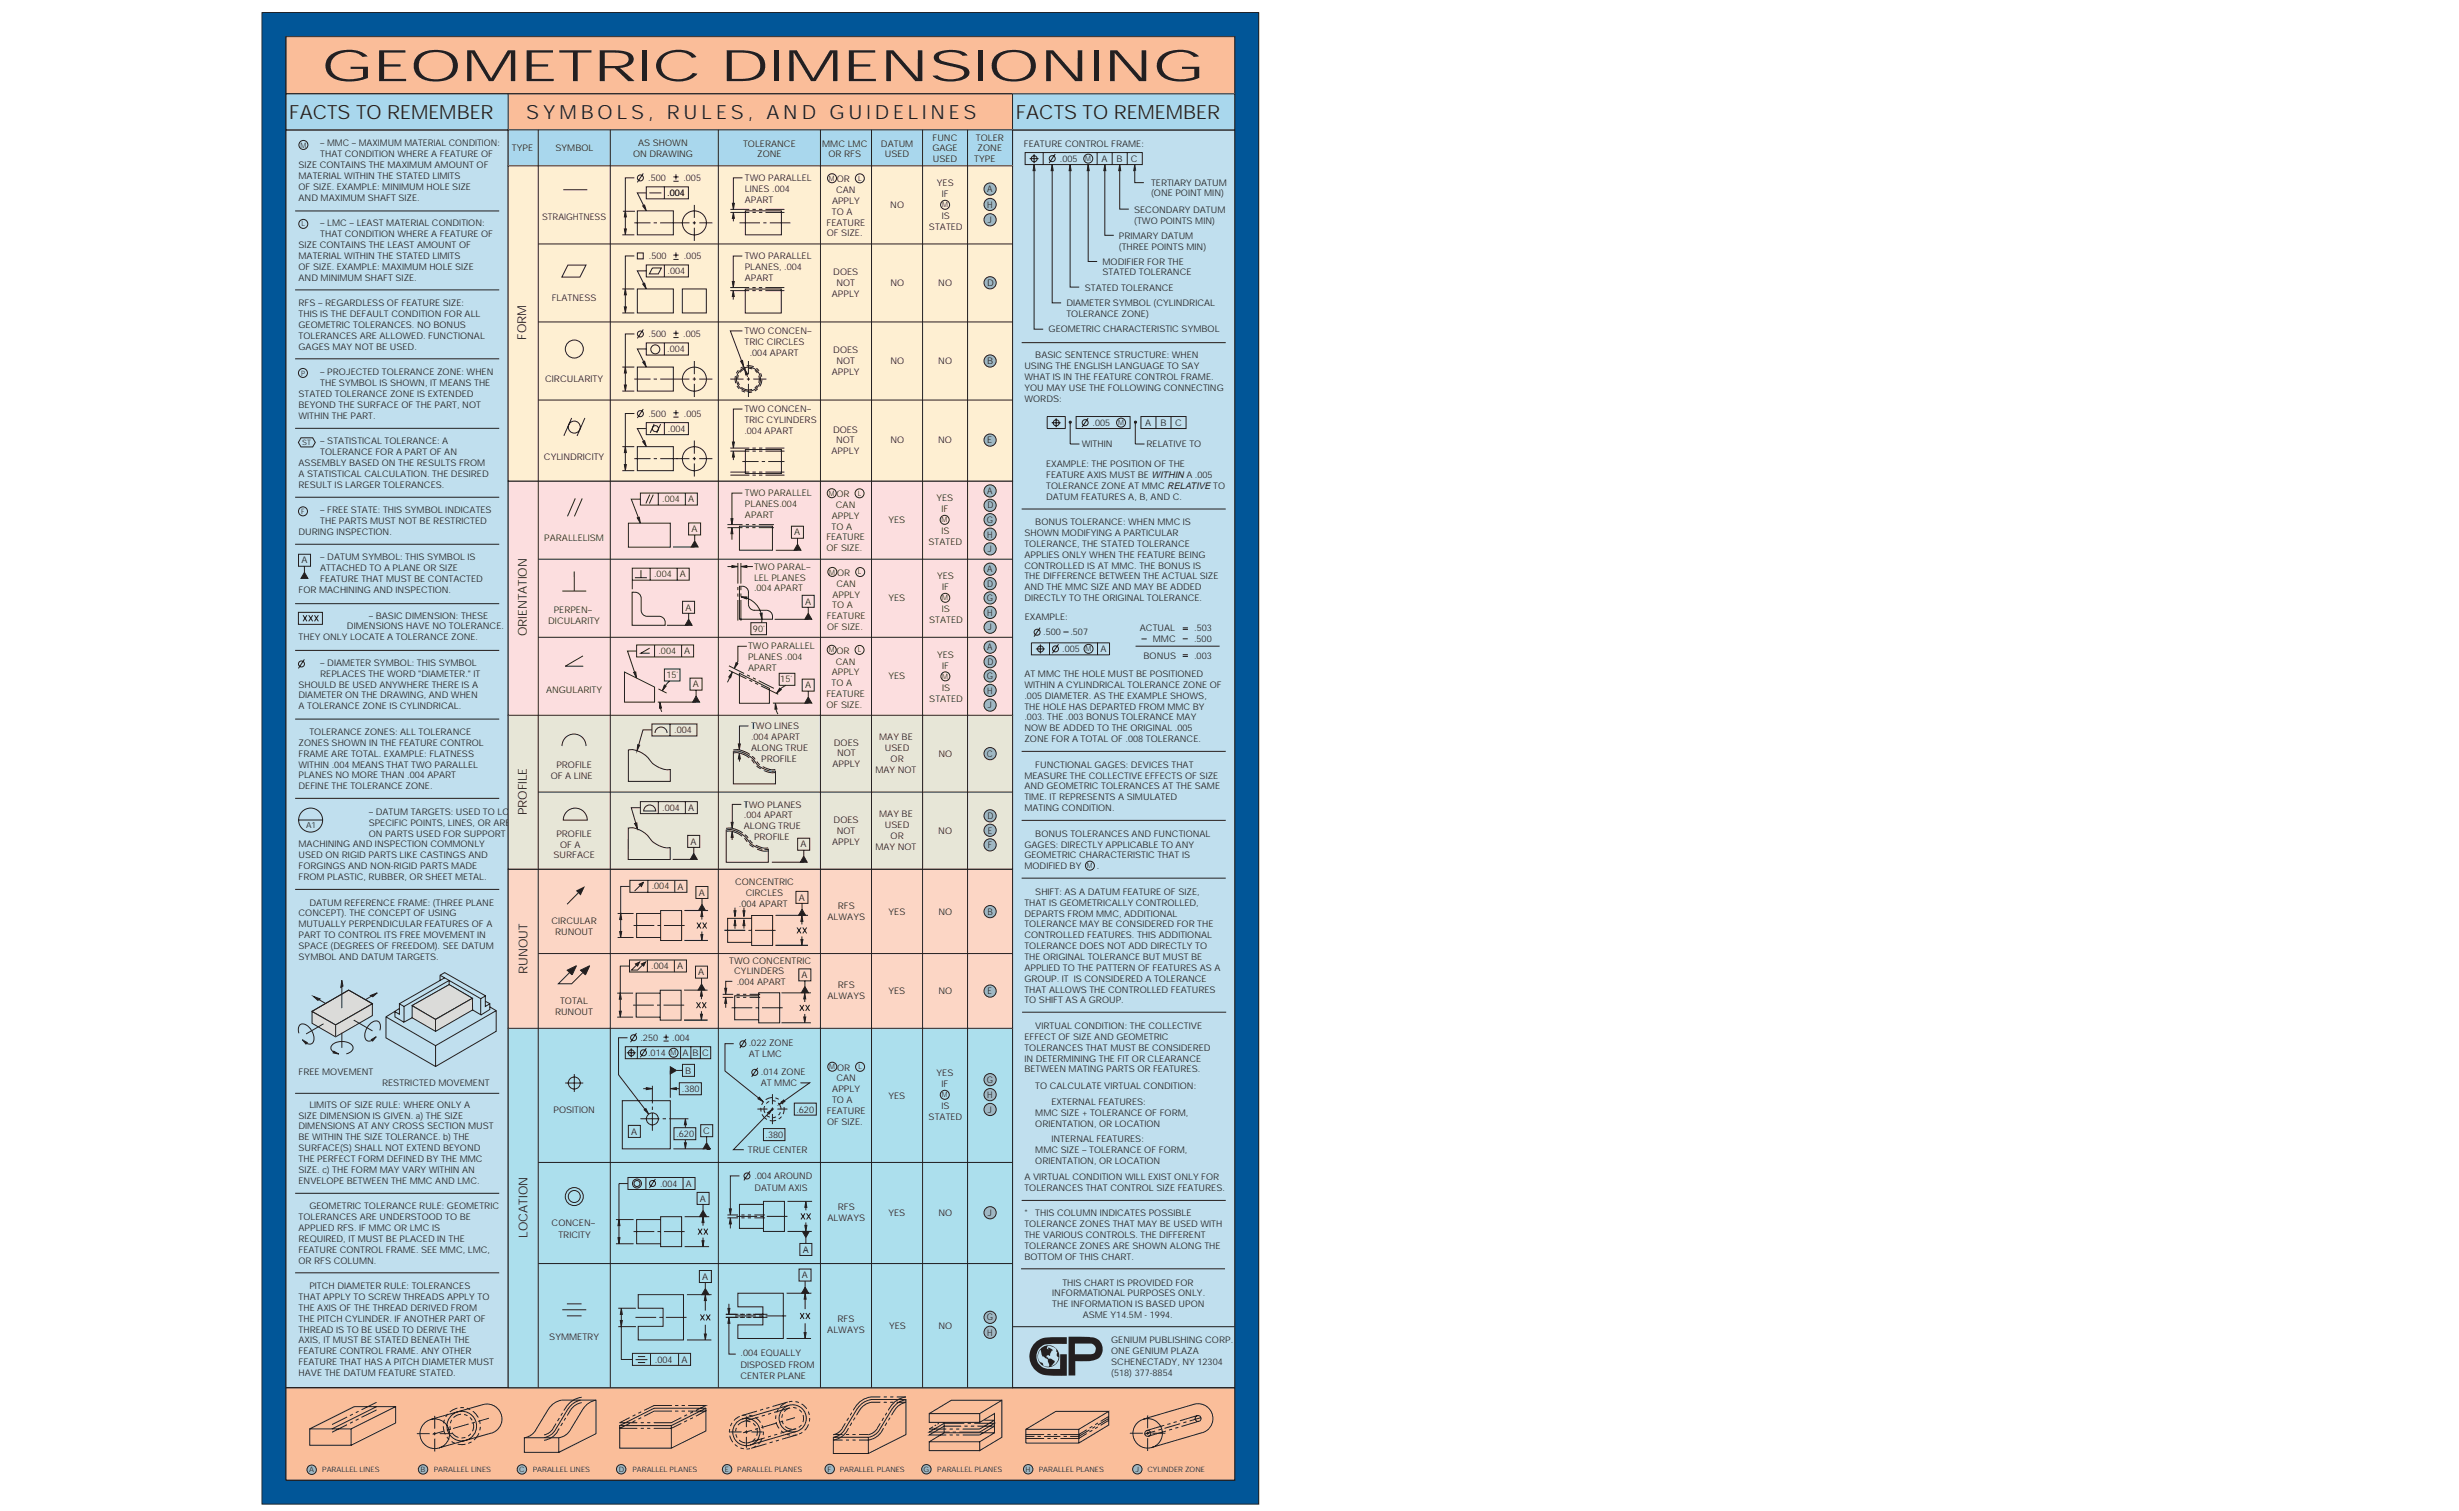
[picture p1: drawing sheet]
<svg xmlns="http://www.w3.org/2000/svg" width="216mm" height="133mm" viewBox="0 0 216 133" stroke-linecap="round" stroke-linejoin="round" font-family="sans-serif">
<defs><g id="words">
<text font-size="3.8" fill="#231f20" x="28.2" y="7.1">GEOMETRIC DIMENSIONING</text>
<g font-size="1.7" fill="#231f20">
<text x="25.4" y="10.5">FACTS TO REMEMBER</text>
<text x="46.2" y="10.5">S Y M B O L S , R U L E S , A N D G U I D E L I N E S</text>
<text x="89.2" y="10.5">FACTS TO REMEMBER</text>
</g>
<g font-size="1.1" fill="#231f20">
<text x="46.2" y="29.8" transform="rotate(-90 46.2 29.8)">FORM</text>
<text x="46.3" y="55.9" transform="rotate(-90 46.3 55.9)">ORIENTATION</text>
<text x="46.3" y="71.6" transform="rotate(-90 46.3 71.6)">PROFILE</text>
<text x="46.3" y="85.5" transform="rotate(-90 46.3 85.5)">RUNOUT</text>
<text x="46.3" y="108.7" transform="rotate(-90 46.3 108.7)">LOCATION</text>
</g>
<g font-size=".8" fill="#231f20">
<text x="26.2" y="14.8">SIZE CONTAINS THE MAXIMUM AMOUNT OF</text>
<text x="26.2" y="15.7">MATERIAL WITHIN THE STATED LIMITS</text>
<text x="26.2" y="16.7">OF SIZE. EXAMPLE: MINIMUM HOLE SIZE</text>
<text x="26.2" y="17.6">AND MAXIMUM SHAFT SIZE.</text>
<text x="28.1" y="12.9">– MMC – MAXIMUM MATERIAL CONDITION:</text>
<text x="28.1" y="13.8">THAT CONDITION WHERE A FEATURE OF</text>
<text x="45" y="13.3">TYPE</text>
<text x="48.8" y="13.3">SYMBOL</text>
<text x="55.6" y="13.8">ON DRAWING</text>
<text x="56" y="12.9">AS SHOWN</text>
<text x="56.9" y="15.9">.500</text>
<text x="58.6" y="17.2">.004</text>
<text x="60" y="15.9">.005</text>
<text x="65.2" y="12.9">TOLERANCE</text>
<text x="65.4" y="15.9">TWO PARALLEL</text>
<text x="65.4" y="16.8">LINES .004</text>
<text x="65.4" y="17.8">APART</text>
<text x="66.5" y="13.8">ZONE</text>
<text x="72.2" y="12.9">MMC LMC</text>
<text x="72.7" y="13.8">OR RFS</text>
<text x="73.1" y="17.9">APPLY</text>
<text x="73.4" y="16.9">CAN</text>
<text x="73.5" y="16">OR</text>
<text x="77.3" y="12.9">DATUM</text>
<text x="77.7" y="13.8">USED</text>
<text x="81.9" y="13.3">GAGE</text>
<text x="81.9" y="12.3">FUNC</text>
<text x="81.9" y="14.2">USED</text>
<text x="82.3" y="16.4">YES</text>
<text x="82.7" y="17.3">IF</text>
<text x="85.5" y="14.2">TYPE</text>
<text x="85.7" y="12.3">TOLER</text>
<text x="85.8" y="13.3">ZONE</text>
<text x="86.7" y="16.8">A</text>
<text x="89.9" y="12.9">FEATURE CONTROL FRAME:</text>
<text x="93.1" y="14.2">.005</text>
<text x="96.7" y="14.2">A</text>
<text x="98" y="14.2">B</text>
<text x="99.3" y="14.2">C</text>
<text x="101.1" y="16.3">TERTIARY DATUM</text>
<text x="101.1" y="17.2">(ONE POINT MIN)</text>
<text x="26.2" y="21.8">SIZE CONTAINS THE LEAST AMOUNT OF</text>
<text x="26.2" y="22.7">MATERIAL WITHIN THE STATED LIMITS</text>
<text x="26.2" y="23.7">OF SIZE. EXAMPLE: MAXIMUM HOLE SIZE</text>
<text x="28.1" y="19.9">– LMC – LEAST MATERIAL CONDITION:</text>
<text x="28.1" y="20.8">THAT CONDITION WHERE A FEATURE OF</text>
<text x="47.6" y="19.3">STRAIGHTNESS</text>
<text x="57" y="22.7">.500</text>
<text x="60" y="22.7">.005</text>
<text x="65.4" y="22.7">TWO PARALLEL</text>
<text x="65.4" y="23.7">PLANES, .004</text>
<text x="72.6" y="19.8">FEATURE</text>
<text x="72.6" y="20.7">OF SIZE.</text>
<text x="73" y="18.8">TO A</text>
<text x="78.2" y="18.3">NO</text>
<text x="81.6" y="20.2">STATED</text>
<text x="82.7" y="19.2">IS</text>
<text x="86.7" y="18.3">H</text>
<text x="86.7" y="19.6">J</text>
<text x="96.8" y="23.2">MODIFIER FOR THE</text>
<text x="98.2" y="21">PRIMARY DATUM</text>
<text x="98.2" y="21.9">(THREE POINTS MIN)</text>
<text x="99.6" y="18.7">SECONDARY DATUM</text>
<text x="99.6" y="19.7">(TWO POINTS MIN)</text>
<text x="26.2" y="24.6">AND MINIMUM SHAFT SIZE.</text>
<text x="26.2" y="26.9">RFS – REGARDLESS OF FEATURE SIZE:</text>
<text x="26.2" y="27.8">THIS IS THE DEFAULT CONDITION FOR ALL</text>
<text x="26.2" y="28.8">GEOMETRIC TOLERANCES. NO BONUS</text>
<text x="26.2" y="29.7">TOLERANCES ARE ALLOWED. FUNCTIONAL</text>
<text x="48.4" y="26.5">FLATNESS</text>
<text x="56.9" y="29.6">.500</text>
<text x="58.6" y="24">.004</text>
<text x="60" y="29.6">.005</text>
<text x="65.4" y="29.3">TWO CONCEN–</text>
<text x="65.4" y="24.6">APART</text>
<text x="73" y="26.1">APPLY</text>
<text x="73.2" y="24.2">DOES</text>
<text x="73.4" y="25.1">NOT</text>
<text x="78.2" y="25.1">NO</text>
<text x="82.4" y="25.1">NO</text>
<text x="86.7" y="25.1">D</text>
<text x="92.1" y="29.2">GEOMETRIC CHARACTERISTIC SYMBOL</text>
<text x="93.6" y="26.9">DIAMETER SYMBOL (CYLINDRICAL</text>
<text x="93.6" y="27.8">TOLERANCE ZONE)</text>
<text x="95.2" y="25.5">STATED TOLERANCE</text>
<text x="96.8" y="24.2">STATED TOLERANCE</text>
<text x="26.2" y="30.7">GAGES MAY NOT BE USED.</text>
<text x="26.2" y="34.8">STATED TOLERANCE ZONE IS EXTENDED</text>
<text x="26.2" y="35.8">BEYOND THE SURFACE OF THE PART, NOT</text>
<text x="28.1" y="32.9">– PROJECTED TOLERANCE ZONE: WHEN</text>
<text x="28.1" y="33.9">THE SYMBOL IS SHOWN, IT MEANS THE</text>
<text x="47.9" y="33.5">CIRCULARITY</text>
<text x="58.6" y="30.9">.004</text>
<text x="65.4" y="30.3">TRIC CIRCLES</text>
<text x="65.8" y="31.2">.004 APART</text>
<text x="73" y="32.9">APPLY</text>
<text x="73.2" y="31">DOES</text>
<text x="73.4" y="32">NOT</text>
<text x="78.2" y="32">NO</text>
<text x="82.4" y="32">NO</text>
<text x="86.7" y="32">B</text>
<text x="89.9" y="32.4">USING THE ENGLISH LANGUAGE TO SAY</text>
<text x="89.9" y="33.4">WHAT IS IN THE FEATURE CONTROL FRAME.</text>
<text x="89.9" y="34.3">YOU MAY USE THE FOLLOWING CONNECTING</text>
<text x="89.9" y="35.3">WORDS:</text>
<text x="90.9" y="31.5">BASIC SENTENCE STRUCTURE: WHEN</text>
<text x="26.2" y="36.7">WITHIN THE PART.</text>
<text x="26.2" y="40.9">ASSEMBLY BASED ON THE RESULTS FROM</text>
<text x="26.2" y="41.8">A STATISTICAL CALCULATION. THE DESIRED</text>
<text x="28.1" y="39">– STATISTICAL TOLERANCE: A</text>
<text x="28.1" y="39.9">TOLERANCE FOR A PART OF AN</text>
<text x="47.8" y="40.4">CYLINDRICITY</text>
<text x="56.9" y="36.6">.500</text>
<text x="58.6" y="37.9">.004</text>
<text x="60.1" y="36.6">.005</text>
<text x="65.4" y="36.2">TWO CONCEN–</text>
<text x="65.4" y="37.1">TRIC CYLINDERS</text>
<text x="65.4" y="38.1">.004 APART</text>
<text x="73" y="39.9">APPLY</text>
<text x="73.1" y="38">DOES</text>
<text x="73.4" y="38.9">NOT</text>
<text x="78.2" y="38.9">NO</text>
<text x="82.4" y="38.9">NO</text>
<text x="86.7" y="38.9">E</text>
<text x="91.8" y="41">EXAMPLE: THE POSITION OF THE</text>
<text x="91.8" y="41.9">FEATURE AXIS MUST BE WITHIN A .005</text>
<text x="95" y="39.3">WITHIN</text>
<text x="95.9" y="37.4">.005</text>
<text x="100.6" y="37.4">A</text>
<text x="100.7" y="39.3">RELATIVE TO</text>
<text x="101.9" y="37.4">B</text>
<text x="103.2" y="37.4">C</text>
<text x="26.2" y="42.8">RESULT IS LARGER TOLERANCES.</text>
<text x="26.2" y="47">DURING INSPECTION.</text>
<text x="28.1" y="45">– FREE STATE: THIS SYMBOL INDICATES</text>
<text x="28.1" y="46">THE PARTS MUST NOT BE RESTRICTED</text>
<text x="47.8" y="47.5">PARALLELISM</text>
<text x="58.1" y="44.1">.004</text>
<text x="60.4" y="44.1">A</text>
<text x="60.7" y="46.7">A</text>
<text x="65.4" y="43.6">TWO PARALLEL</text>
<text x="65.4" y="44.5">PLANES.004</text>
<text x="65.4" y="45.5">APART</text>
<text x="69.7" y="47">A</text>
<text x="72.6" y="47.4">FEATURE</text>
<text x="73" y="46.5">TO A</text>
<text x="73" y="45.5">APPLY</text>
<text x="73.4" y="44.6">CAN</text>
<text x="73.4" y="43.6">OR</text>
<text x="78" y="45.9">YES</text>
<text x="81.5" y="47.8">STATED</text>
<text x="82.2" y="44">YES</text>
<text x="82.7" y="46.9">IS</text>
<text x="82.7" y="45">IF</text>
<text x="86.6" y="45.9">G</text>
<text x="86.7" y="47.2">H</text>
<text x="86.7" y="43.3">A</text>
<text x="86.7" y="44.6">D</text>
<text x="89.9" y="47.1">SHOWN MODIFYING A PARTICULAR</text>
<text x="90.9" y="46.1">BONUS TOLERANCE: WHEN MMC IS</text>
<text x="91.8" y="42.9">TOLERANCE ZONE AT MMC RELATIVE TO</text>
<text x="91.8" y="43.9">DATUM FEATURES A, B, AND C.</text>
<text x="26.2" y="52.1">FOR MACHINING AND INSPECTION.</text>
<text x="26.5" y="49.5">A</text>
<text x="28.1" y="49.2">– DATUM SYMBOL: THIS SYMBOL IS</text>
<text x="28.1" y="50.2">ATTACHED TO A PLANE OR SIZE</text>
<text x="28.1" y="51.1">FEATURE THAT MUST BE CONTACTED</text>
<text x="48.6" y="53.8">PERPEN–</text>
<text x="57.4" y="50.7">.004</text>
<text x="59.7" y="50.7">A</text>
<text x="60.2" y="53.6">A</text>
<text x="66.2" y="50">TWO PARAL–</text>
<text x="66.2" y="51">LEL PLANES</text>
<text x="66.2" y="51.9">.004 APART</text>
<text x="70.7" y="53.1">A</text>
<text x="72.6" y="48.4">OF SIZE.</text>
<text x="73.1" y="53.4">TO A</text>
<text x="73.1" y="52.5">APPLY</text>
<text x="73.4" y="51.5">CAN</text>
<text x="73.5" y="50.5">OR</text>
<text x="78" y="52.8">YES</text>
<text x="82.3" y="50.9">YES</text>
<text x="82.7" y="53.7">IS</text>
<text x="82.7" y="51.8">IF</text>
<text x="86.6" y="52.8">G</text>
<text x="86.7" y="50.2">A</text>
<text x="86.7" y="51.5">D</text>
<text x="86.7" y="48.5">J</text>
<text x="89.9" y="48">TOLERANCE, THE STATED TOLERANCE</text>
<text x="89.9" y="49">APPLIES ONLY WHEN THE FEATURE BEING</text>
<text x="89.9" y="49.9">CONTROLLED IS AT MMC. THE BONUS IS</text>
<text x="89.9" y="50.9">THE DIFFERENCE BETWEEN THE ACTUAL SIZE</text>
<text x="89.9" y="51.8">AND THE MMC SIZE AND MAY BE ADDED</text>
<text x="89.9" y="52.8">DIRECTLY TO THE ORIGINAL TOLERANCE.</text>
<text x="26.2" y="56.2">THEY ONLY LOCATE A TOLERANCE ZONE.</text>
<text x="28.1" y="58.5">– DIAMETER SYMBOL: THIS SYMBOL</text>
<text x="28.1" y="59.4">REPLACES THE WORD &quot;DIAMETER.&quot; IT</text>
<text x="30.5" y="55.3">DIMENSIONS HAVE NO TOLERANCE.</text>
<text x="32.4" y="54.3">– BASIC DIMENSION: THESE</text>
<text x="48.1" y="54.7">DICULARITY</text>
<text x="57.8" y="57.4">.004</text>
<text x="58.5" y="59.5">15˚</text>
<text x="60.1" y="57.4">A</text>
<text x="65.7" y="57">TWO PARALLEL</text>
<text x="65.7" y="57.9">PLANES .004</text>
<text x="65.7" y="58.9">APART</text>
<text x="66.1" y="55.5">90˚</text>
<text x="68.5" y="59.9">15˚</text>
<text x="72.6" y="54.4">FEATURE</text>
<text x="72.6" y="55.3">OF SIZE.</text>
<text x="73" y="59.3">APPLY</text>
<text x="73.4" y="58.3">CAN</text>
<text x="73.4" y="57.4">OR</text>
<text x="78" y="59.6">YES</text>
<text x="81.6" y="54.7">STATED</text>
<text x="82.3" y="57.8">YES</text>
<text x="82.7" y="58.7">IF</text>
<text x="86.6" y="59.6">G</text>
<text x="86.7" y="54.1">H</text>
<text x="86.7" y="57.1">A</text>
<text x="86.7" y="58.4">D</text>
<text x="86.7" y="55.3">J</text>
<text x="89.9" y="59.4">AT MMC THE HOLE MUST BE POSITIONED</text>
<text x="90" y="54.4">EXAMPLE:</text>
<text x="91.6" y="55.7">.500</text>
<text x="93.3" y="57.2">.005</text>
<text x="94" y="55.7">.507</text>
<text x="96.6" y="57.2">A</text>
<text x="100.1" y="55.4">ACTUAL</text>
<text x="100.4" y="57.8">BONUS</text>
<text x="101.2" y="56.4">MMC</text>
<text x="104.8" y="56.3">.500</text>
<text x="104.8" y="57.8">.003</text>
<text x="104.8" y="55.4">.503</text>
<text x="26.2" y="60.4">SHOULD BE USED ANYWHERE THERE IS A</text>
<text x="26.2" y="61.3">DIAMETER ON THE DRAWING, AND WHEN</text>
<text x="26.2" y="62.3">A TOLERANCE ZONE IS CYLINDRICAL.</text>
<text x="26.2" y="65.5">ZONES SHOWN IN THE FEATURE CONTROL</text>
<text x="27.2" y="64.5">TOLERANCE ZONES: ALL TOLERANCE</text>
<text x="47.9" y="60.9">ANGULARITY</text>
<text x="59.2" y="64.4">.004</text>
<text x="60.8" y="60.3">A</text>
<text x="65.9" y="64">TWO LINES</text>
<text x="65.9" y="65">.004 APART</text>
<text x="65.9" y="65.9">ALONG TRUE</text>
<text x="70.7" y="60.4">A</text>
<text x="72.6" y="61.2">FEATURE</text>
<text x="72.6" y="62.1">OF SIZE.</text>
<text x="73" y="60.2">TO A</text>
<text x="73.2" y="65.5">DOES</text>
<text x="77.2" y="65">MAY BE</text>
<text x="77.7" y="65.9">USED</text>
<text x="81.6" y="61.6">STATED</text>
<text x="82.7" y="60.6">IS</text>
<text x="86.7" y="60.9">H</text>
<text x="86.7" y="62.2">J</text>
<text x="89.9" y="60.4">WITHIN A CYLINDRICAL TOLERANCE ZONE OF</text>
<text x="89.9" y="61.3">.005 DIAMETER. AS THE EXAMPLE SHOWS,</text>
<text x="89.9" y="62.3">THE HOLE HAS DEPARTED FROM MMC BY</text>
<text x="89.9" y="63.2">.003. THE .003 BONUS TOLERANCE MAY</text>
<text x="89.9" y="64.2">NOW BE ADDED TO THE ORIGINAL .005</text>
<text x="89.9" y="65.1">ZONE FOR A TOTAL OF .008 TOLERANCE.</text>
<text x="26.2" y="66.4">FRAME ARE TOTAL. EXAMPLE: FLATNESS</text>
<text x="26.2" y="67.4">WITHIN .004 MEANS THAT TWO PARALLEL</text>
<text x="26.2" y="68.3">PLANES NO MORE THAN .004 APART</text>
<text x="26.2" y="69.3">DEFINE THE TOLERANCE ZONE.</text>
<text x="32.4" y="71.5">– DATUM TARGETS: USED TO LOCATE</text>
<text x="48.3" y="68.4">OF A LINE</text>
<text x="48.8" y="67.4">PROFILE</text>
<text x="58.1" y="71.2">.004</text>
<text x="60.4" y="71.2">A</text>
<text x="65.3" y="70.9">TWO PLANES</text>
<text x="65.3" y="71.8">.004 APART</text>
<text x="66.8" y="66.9">PROFILE</text>
<text x="73.1" y="67.4">APPLY</text>
<text x="73.5" y="66.4">NOT</text>
<text x="76.9" y="67.8">MAY NOT</text>
<text x="77.2" y="71.8">MAY BE</text>
<text x="78.2" y="66.9">OR</text>
<text x="82.4" y="66.4">NO</text>
<text x="86.6" y="66.5">C</text>
<text x="86.7" y="71.9">D</text>
<text x="89.9" y="68.3">MEASURE THE COLLECTIVE EFFECTS OF SIZE</text>
<text x="89.9" y="69.3">AND GEOMETRIC TOLERANCES AT THE SAME</text>
<text x="89.9" y="70.3">TIME. IT REPRESENTS A SIMULATED</text>
<text x="89.9" y="71.2">MATING CONDITION.</text>
<text x="90.9" y="67.4">FUNCTIONAL GAGES: DEVICES THAT</text>
<text x="26.2" y="74.4">MACHINING AND INSPECTION COMMONLY</text>
<text x="26.2" y="75.3">USED ON RIGID PARTS LIKE CASTINGS AND</text>
<text x="26.2" y="76.3">FORGINGS AND NON-RIGID PARTS MADE</text>
<text x="26.2" y="77.2">FROM PLASTIC, RUBBER, OR SHEET METAL.</text>
<text x="32.4" y="72.5">SPECIFIC POINTS, LINES, OR AREAS</text>
<text x="32.4" y="73.4">ON PARTS USED FOR SUPPORT FOR</text>
<text x="48.6" y="75.4">SURFACE</text>
<text x="48.8" y="73.5">PROFILE</text>
<text x="49.2" y="74.4">OF A</text>
<text x="60.6" y="74.2">A</text>
<text x="64.5" y="77.7">CONCENTRIC</text>
<text x="65.3" y="72.8">ALONG TRUE</text>
<text x="66.2" y="73.8">PROFILE</text>
<text x="70.3" y="74.4">A</text>
<text x="73.1" y="74.1">APPLY</text>
<text x="73.2" y="72.2">DOES</text>
<text x="73.5" y="73.2">NOT</text>
<text x="76.9" y="74.6">MAY NOT</text>
<text x="77.7" y="72.7">USED</text>
<text x="78.2" y="73.7">OR</text>
<text x="82.4" y="73.2">NO</text>
<text x="86.7" y="73.2">E</text>
<text x="86.7" y="74.5">F</text>
<text x="89.9" y="74.4">GAGES: DIRECTLY APPLICABLE TO ANY</text>
<text x="89.9" y="75.4">GEOMETRIC CHARACTERISTIC THAT IS</text>
<text x="89.9" y="76.3">MODIFIED BY</text>
<text x="90.9" y="73.5">BONUS TOLERANCES AND FUNCTIONAL</text>
<text x="96.3" y="76.3">.</text>
<text x="26.2" y="80.4">CONCEPT). THE CONCEPT OF USING</text>
<text x="26.2" y="81.4">MUTUALLY PERPENDICULAR FEATURES OF A</text>
<text x="26.2" y="82.3">PART TO CONTROL ITS FREE MOVEMENT IN</text>
<text x="26.2" y="83.3">SPACE (DEGREES OF FREEDOM). SEE DATUM</text>
<text x="27.2" y="79.5">DATUM REFERENCE FRAME: (THREE PLANE</text>
<text x="48.4" y="81.1">CIRCULAR</text>
<text x="48.7" y="82">RUNOUT</text>
<text x="57.2" y="78.1">.004</text>
<text x="59.5" y="78.1">A</text>
<text x="61.3" y="78.6">A</text>
<text x="64.9" y="79.6">.004 APART</text>
<text x="65.5" y="78.6">CIRCLES</text>
<text x="70.1" y="79.1">A</text>
<text x="72.7" y="80.7">ALWAYS</text>
<text x="73.6" y="79.8">RFS</text>
<text x="78" y="80.3">YES</text>
<text x="82.4" y="80.3">NO</text>
<text x="86.7" y="80.3">B</text>
<text x="89.9" y="79.5">THAT IS GEOMETRICALLY CONTROLLED,</text>
<text x="89.9" y="80.5">DEPARTS FROM MMC, ADDITIONAL</text>
<text x="89.9" y="81.4">TOLERANCE MAY BE CONSIDERED FOR THE</text>
<text x="89.9" y="82.4">CONTROLLED FEATURES. THIS ADDITIONAL</text>
<text x="89.9" y="83.3">TOLERANCE DOES NOT ADD DIRECTLY TO</text>
<text x="90.9" y="78.6">SHIFT: AS A DATUM FEATURE OF SIZE,</text>
<text x="26.2" y="84.3">SYMBOL AND DATUM TARGETS.</text>
<text x="48.7" y="89.1">RUNOUT</text>
<text x="49.2" y="88.1">TOTAL</text>
<text x="57.2" y="85.1">.004</text>
<text x="59.5" y="85.1">A</text>
<text x="61.3" y="85.6">A</text>
<text x="64" y="84.6">TWO CONCENTRIC</text>
<text x="64.5" y="85.5">CYLINDERS</text>
<text x="64.7" y="86.5">.004 APART</text>
<text x="70.4" y="85.9">A</text>
<text x="72.7" y="87.7">ALWAYS</text>
<text x="73.6" y="86.7">RFS</text>
<text x="78" y="87.3">YES</text>
<text x="82.4" y="87.3">NO</text>
<text x="86.7" y="87.3">E</text>
<text x="89.9" y="84.3">THE ORIGINAL TOLERANCE BUT MUST BE</text>
<text x="89.9" y="85.2">APPLIED TO THE PATTERN OF FEATURES AS A</text>
<text x="89.9" y="86.2">GROUP. IT IS CONSIDERED A TOLERANCE</text>
<text x="89.9" y="87.1">THAT ALLOWS THE CONTROLLED FEATURES</text>
<text x="89.9" y="88.1">TO SHIFT AS A GROUP.</text>
<text x="26.2" y="94.4">FREE MOVEMENT</text>
<text x="33.6" y="95.3">RESTRICTED MOVEMENT</text>
<text x="56.2" y="91.4">.250</text>
<text x="56.9" y="92.7">.014</text>
<text x="59" y="91.4">.004</text>
<text x="59.9" y="95.9">.380</text>
<text x="59.9" y="92.7">A B C</text>
<text x="60.2" y="94.2">B</text>
<text x="65.7" y="91.9">.022 ZONE</text>
<text x="65.7" y="92.8">AT LMC</text>
<text x="66.8" y="94.4">.014 ZONE</text>
<text x="66.8" y="95.3">AT MMC</text>
<text x="73.1" y="95.9">APPLY</text>
<text x="73.4" y="94.9">CAN</text>
<text x="73.5" y="94">OR</text>
<text x="82.2" y="94.5">YES</text>
<text x="82.7" y="95.4">IF</text>
<text x="86.6" y="95.1">G</text>
<text x="89.9" y="91.3">EFFECT OF SIZE AND GEOMETRIC</text>
<text x="89.9" y="92.2">TOLERANCES THAT MUST BE CONSIDERED</text>
<text x="89.9" y="93.2">IN DETERMINING THE FIT OR CLEARANCE</text>
<text x="89.9" y="94.1">BETWEEN MATING PARTS OR FEATURES.</text>
<text x="90.9" y="90.3">VIRTUAL CONDITION: THE COLLECTIVE</text>
<text x="90.9" y="95.6">TO CALCULATE VIRTUAL CONDITION:</text>
<text x="26.2" y="98.2">SIZE DIMENSION IS GIVEN. a) THE SIZE</text>
<text x="26.2" y="99.2">DIMENSIONS AT ANY CROSS SECTION MUST</text>
<text x="26.2" y="100.1">BE WITHIN THE SIZE TOLERANCE. b) THE</text>
<text x="26.2" y="101.1">SURFACE(S) SHALL NOT EXTEND BEYOND</text>
<text x="27.2" y="97.2">LIMITS OF SIZE RULE: WHERE ONLY A</text>
<text x="48.6" y="97.7">POSITION</text>
<text x="55.4" y="99.6">A</text>
<text x="59.4" y="99.8">.620</text>
<text x="61.7" y="99.5">C</text>
<text x="65.7" y="101.2">TRUE CENTER</text>
<text x="67.2" y="99.9">.380</text>
<text x="69.9" y="97.7">.620</text>
<text x="72.6" y="97.8">FEATURE</text>
<text x="72.6" y="98.7">OF SIZE.</text>
<text x="73.1" y="96.8">TO A</text>
<text x="78" y="96.5">YES</text>
<text x="81.5" y="98.3">STATED</text>
<text x="82.7" y="97.4">IS</text>
<text x="86.7" y="96.4">H</text>
<text x="86.7" y="97.7">J</text>
<text x="90.9" y="98">MMC SIZE + TOLERANCE OF FORM,</text>
<text x="90.9" y="98.9">ORIENTATION, OR LOCATION</text>
<text x="90.9" y="101.2">MMC SIZE – TOLERANCE OF FORM,</text>
<text x="92.3" y="97">EXTERNAL FEATURES:</text>
<text x="92.3" y="100.3">INTERNAL FEATURES:</text>
<text x="26.2" y="102">THE PERFECT FORM DEFINED BY THE MMC</text>
<text x="26.2" y="103">SIZE. c) THE FORM MAY VARY WITHIN AN</text>
<text x="26.2" y="103.9">ENVELOPE BETWEEN THE MMC AND LMC.</text>
<text x="26.2" y="107.1">TOLERANCES ARE UNDERSTOOD TO BE</text>
<text x="27.2" y="106.2">GEOMETRIC TOLERANCE RULE: GEOMETRIC</text>
<text x="48.4" y="107.7">CONCEN–</text>
<text x="58" y="104.2">.004</text>
<text x="60.2" y="104.2">A</text>
<text x="61.5" y="105.5">A</text>
<text x="66.2" y="103.5">.004 AROUND</text>
<text x="66.2" y="104.5">DATUM AXIS</text>
<text x="72.7" y="107.2">ALWAYS</text>
<text x="73.6" y="106.3">RFS</text>
<text x="78" y="106.8">YES</text>
<text x="82.4" y="106.8">NO</text>
<text x="86.7" y="106.7">J</text>
<text x="89.9" y="103.6">A VIRTUAL CONDITION WILL EXIST ONLY FOR</text>
<text x="89.9" y="104.5">TOLERANCES THAT CONTROL SIZE FEATURES.</text>
<text x="89.9" y="106.8">*</text>
<text x="89.9" y="107.7">TOLERANCE ZONES THAT MAY BE USED WITH</text>
<text x="90.9" y="106.8">THIS COLUMN INDICATES POSSIBLE</text>
<text x="90.9" y="102.2">ORIENTATION, OR LOCATION</text>
<text x="26.2" y="108.1">APPLIED RFS. IF MMC OR LMC IS</text>
<text x="26.2" y="109">REQUIRED, IT MUST BE PLACED IN THE</text>
<text x="26.2" y="110">FEATURE CONTROL FRAME. SEE MMC, LMC,</text>
<text x="26.2" y="110.9">OR RFS COLUMN.</text>
<text x="27.2" y="113.2">PITCH DIAMETER RULE: TOLERANCES</text>
<text x="49" y="108.6">TRICITY</text>
<text x="61.7" y="112.3">A</text>
<text x="70.4" y="112.2">A</text>
<text x="70.5" y="110">A</text>
<text x="89.9" y="108.7">THE VARIOUS CONTROLS. THE DIFFERENT</text>
<text x="89.9" y="109.6">TOLERANCE ZONES ARE SHOWN ALONG THE</text>
<text x="89.9" y="110.6">BOTTOM OF THIS CHART.</text>
<text x="92.4" y="113.8">INFORMATIONAL PURPOSES ONLY.</text>
<text x="93.3" y="112.8">THIS CHART IS PROVIDED FOR</text>
<text x="26.2" y="114.1">THAT APPLY TO SCREW THREADS APPLY TO</text>
<text x="26.2" y="115.1">THE AXIS OF THE THREAD DERIVED FROM</text>
<text x="26.2" y="116">THE PITCH CYLINDER. IF ANOTHER PART OF</text>
<text x="26.2" y="117">THREAD IS TO BE USED TO DERIVE THE</text>
<text x="26.2" y="117.9">AXIS, IT MUST BE STATED BENEATH THE</text>
<text x="26.2" y="118.9">FEATURE CONTROL FRAME. ANY OTHER</text>
<text x="26.2" y="119.8">FEATURE THAT HAS A PITCH DIAMETER MUST</text>
<text x="48.2" y="117.6">SYMMETRY</text>
<text x="57.5" y="119.6">.004</text>
<text x="59.8" y="119.6">A</text>
<text x="65" y="119.1">.004 EQUALLY</text>
<text x="72.6" y="117">ALWAYS</text>
<text x="73.5" y="116.1">RFS</text>
<text x="78.1" y="116.6">YES</text>
<text x="82.4" y="116.6">NO</text>
<text x="86.6" y="115.9">G</text>
<text x="86.7" y="117.3">H</text>
<text x="92.4" y="114.8">THE INFORMATION IS BASED UPON</text>
<text x="95.1" y="115.7">ASME Y14.5M - 1994.</text>
<text x="97.6" y="117.9">GENIUM PUBLISHING CORP.</text>
<text x="97.6" y="118.9">ONE GENIUM PLAZA</text>
<text x="97.6" y="119.8">SCHENECTADY, NY 12304</text>
<text x="26.2" y="120.8">HAVE THE DATUM FEATURE STATED.</text>
<text x="65" y="120.1">DISPOSED FROM</text>
<text x="65" y="121.1">CENTER PLANE</text>
<text x="97.6" y="120.8">(518) 377-8854</text>
</g>
<text font-size=".7" fill="#231f20" x="26.9" y="72.7">A1</text>
<g font-size=".6" fill="#231f20">
<text x="26.4" y="13">M</text>
<text x="72.8" y="15.9">M</text>
<text x="75.3" y="15.9">L</text>
<text x="95.3" y="14.2">M</text>
<text x="26.5" y="19.9">L</text>
<text x="82.7" y="18.2">M</text>
<text x="26.4" y="33">P</text>
<text x="26.5" y="39.1">ST</text>
<text x="98.2" y="37.3">M</text>
<text x="26.4" y="45.1">F</text>
<text x="72.8" y="43.5">M</text>
<text x="75.3" y="43.5">L</text>
<text x="82.7" y="45.9">M</text>
<text x="72.8" y="50.4">M</text>
<text x="75.3" y="50.4">L</text>
<text x="82.7" y="52.7">M</text>
<text x="72.8" y="57.3">M</text>
<text x="75.3" y="57.3">L</text>
<text x="82.7" y="59.6">M</text>
<text x="95.3" y="57.2">M</text>
<text x="95.4" y="76.2">M</text>
<text x="58.9" y="92.6">M</text>
<text x="72.8" y="93.9">M</text>
<text x="75.4" y="93.9">L</text>
<text x="82.7" y="96.3">M</text>
<text x="27.1" y="129.2">A</text>
<text x="28.3" y="129.2">PARALLEL LINES</text>
<text x="36.9" y="129.2">B</text>
<text x="38.1" y="129.2">PARALLEL LINES</text>
<text x="45.6" y="129.2">C</text>
<text x="46.8" y="129.2">PARALLEL LINES</text>
<text x="54.3" y="129.2">D</text>
<text x="55.5" y="129.2">PARALLEL PLANES</text>
<text x="63.6" y="129.2">E</text>
<text x="64.7" y="129.2">PARALLEL PLANES</text>
<text x="72.7" y="129.2">F</text>
<text x="73.7" y="129.2">PARALLEL PLANES</text>
<text x="81.1" y="129.2">G</text>
<text x="82.3" y="129.2">PARALLEL PLANES</text>
<text x="90" y="129.2">H</text>
<text x="91.2" y="129.2">PARALLEL PLANES</text>
<text x="99.7" y="129.2">J</text>
<text x="100.7" y="129.2">CYLINDER ZONE</text>
</g>
</g></defs>
<path d="M44.6 14.6h44.3v27.6h-44.3z" fill="#feefd2"/>
<path d="M44.6 14.6h44.3v27.6h-44.3z" fill="none" stroke="#231f20" stroke-width=".09"/>
<path d="M23 1.1h87.5v130.9h-87.5z" fill="#015698"/>
<path d="M23 1.1h87.5v130.9h-87.5zM25.1 3.2h83.3v126.7h-83.3zM87.8 13.8l.4 .3M88 13.7v.5M88.2 13.8l-.4 .3" fill="none" stroke="#231f20" stroke-width=".09"/>
<path d="M25.1 3.2h83.3v5h-83.3z" fill="#fabd99"/>
<path d="M25.1 3.2h83.3v5h-83.3z" fill="none" stroke="#231f20" stroke-width=".09"/>
<path d="M25.1 11.4h19.5v110.4h-19.5z" fill="#c0dfee"/>
<g fill="none" stroke="#231f20" stroke-width=".09">
<path d="M25.1 11.4h19.5v110.4h-19.5zM25.9 18.5h17.9M25.9 25.4h17.9M25.9 31.5h17.9M25.9 37.6h17.9M26.4 38.4h1.1l.2 .4-.2 .4h-1.1l-.2-.4zM25.9 53h17.9M25.9 43.7h17.9M26.2 48.7h1.1v1h-1.1zM26.7 49.7v.5M25.9 78.1h17.9M25.9 96h17.9"/>
<path d="M25.9 104.8h17.9M25.9 111.7h17.9"/>
<circle cx="26.6" cy="19.7" r=".4"/>
<circle cx="26.6" cy="12.7" r=".4"/>
<circle cx="26.6" cy="32.7" r=".4"/>
<circle cx="26.6" cy="44.9" r=".4"/>
</g>
<path d="M26.7 50.3h.1" fill="none" stroke="#2e3092" stroke-width=".09"/>
<path d="M26.7 50.2l.3 .6h-.6z" fill="#231f20" stroke="#231f20" stroke-width=".09"/>
<path d="M36.2 88.3l3.2-1.9 2.1 1.2-3.3 1.9z" fill="#dcdddf"/>
<path d="M36.2 88.3l3.2-1.9 2.1 1.2-3.3 1.9z" fill="none" stroke="#231f20" stroke-width=".09"/>
<path d="M36.2 88.3l5.3-.7v1.1l-3.3 1.8-2-1.2v-1l2 1.2 3.3-1.9-2.1-1.2z" fill="#dcdddf"/>
<g fill="none" stroke="#231f20" stroke-width=".09">
<path d="M35.1 88.5l-1.2 .8 4.3 2.5 5.4-3.1M35.5 88.4l-.4-.3v.9l-.4-.2v.5l.8 .4M38.2 89.5v1M38.2 91.8v1.8M38.6 85.6l3.6 2.1v1.4l-.7-.4M38.6 85.6l.4-.2 3.6 2M38.6 85.6v.5M39 85.8l-3.9 2.3M39.4 86.4v-.3l-3.9 2.3v1.3l.7-.4M41.5 87.6v1.1l-3.3 1.8-2-1.2v-1l2 1.2 3.3-1.9-2.1-1.2-3.2 1.9M42.2 87.7l.4-.3v1l.4-.3v.5l-.8 .5M42.6 87.9l.4 .2"/>
<path d="M43 88.4l.6 .3v1.8l-5.4 3.1-4.3-2.5v-1.9"/>
</g>
<path d="M27.4 88.8l3.2-1.9 2.1 1.2-3.2 1.9z" fill="#dcdddf"/>
<path d="M27.4 88.8l3.2-1.9 2.1 1.2-3.2 1.9z" fill="none" stroke="#231f20" stroke-width=".09"/>
<path d="M27.4 88.8l2.1 1.2 3.2-1.9v1.1l-3.2 1.8-2.1-1.2z" fill="#dcdddf"/>
<path d="M27.4 88.8l2.1 1.2 3.2-1.9v1.1l-3.2 1.8-2.1-1.2zM32.7 88.1l-2.1-1.2-3.2 1.9" fill="none" stroke="#231f20" stroke-width=".09"/>
<path d="M29.5 90v1z" fill="#dcdddf"/>
<g fill="none" stroke="#231f20" stroke-width=".09">
<path d="M25.9 57.1h17.9M25.9 47.8h17.9M26.2 53.8h2.1v1h-2.1zM26.6 54l.4 .5M26.7 57.9l-.5 .8M27 54l-.4 .5M27.1 54l.4 .5M27.5 54l-.4 .5M27.6 54l.4 .5M28 54l-.4 .5M25.9 70.1h17.9M25.9 63.1h17.9"/>
<path d="M26.2 72h2.1M26.2 90.7a.52 .52 0 0 1 .4-.8 1.2 1.2 0 0 1 .9 1M27.5 90.9a.52 .52 0 0 1-.3 .8l-.3-.1M28 87.8l.6 .3M28.4 89.9l-1.5 .9M29.3 92.4a.45 .45 0 0 1-.2-.5 .45 .45 0 0 1 .4-.4 1.13 1.13 0 0 1 1.5 .5l-.2 .3-.4 .2M29.5 90v1M30 86.6v1.9M30 90.7v1.3M31.1 89.5l1.6 1M32.6 87.4l-.5 .4M33.4 90.5a.5 .5 0 0 0 0-.6 .5 .5 0 0 0-.5-.2 1.28 1.28 0 0 0-.8 1.6l.3 .1 .3-.1"/>
<circle cx="26.5" cy="58.3" r=".26"/>
<circle cx="27.3" cy="72" r="1.05"/>
</g>
<g fill="#231f20" stroke="#231f20" stroke-width=".09">
<path d="M29.3 92.3l.4 .2-.4-.1z"/>
<path d="M27.5 87.5l.6 .2-.2 .1z"/>
<path d="M32.5 87.4l.6-.2-.4 .3z"/>
<path d="M32.6 91.3l.4-.3-.3 .4z"/>
<path d="M26.5 91.3l.5 .2-.1 .2z"/>
<path d="M30 86.1l.1 .5-.2 .1z"/>
</g>
<path d="M26.2 90.7h.1M26.5 91.3l.1 .1M30.4 92.5h.1" fill="none" stroke="#2e3092" stroke-width=".09"/>
<path d="M25.1 121.8h83.3v8.1h-83.3z" fill="#fabe9a"/>
<g fill="none" stroke="#231f20" stroke-width=".09">
<path d="M25.1 121.8h83.3v8.1h-83.3zM27.2 125.4h3.6v1.5h-3.6zM27.2 125.4l3.9-1.9h3.6v1.4l-3.9 2M30.5 125.1l-1.3 .6M30.5 124.4l-1.3 .7M31 124.8l-.3 .1M31 124.1l-.3 .2M31.5 124.6l-.3 .1M31.5 123.9l-.3 .1M33.1 123.8l-1.4 .6M33.1 123.1l-1.4 .7M33.1 123.5l-3.9 1.9"/>
<path d="M34.7 123.5l-3.9 1.9M36.6 125.9h1.1M37.8 124.6l4.6-1.3a1.31 1.31 0 0 1 1.6 .9 1.31 1.31 0 0 1-.9 1.6l-4.6 1.3M38 125.9h.3M38.2 124.3v1.1M38.2 125.7v.3M38.2 126.3v1.1M38.6 125.9h1.1M39 125.6l-1 .3M39.5 125.5l-.3 .1M41.2 125l-1.4 .4M41.7 124.9h-.3"/>
<path d="M42.9 124.5l-.9 .3M46 126.2h3.1v1.3h-3.1zM48.2 123.7l-1.2 1.8a1.44 1.44 0 0 1-1 .7M48.6 125.4a1.21 1.21 0 0 1-.8 .6M48.8 125l-.2 .4M49.1 125.4a1.74 1.74 0 0 1-1.3 1M49.1 124.5l-.2 .3M49.3 122.9h3v3l-3.2 1.6M49.3 122.9a1.67 1.67 0 0 0-1.1 .8M49.4 124l-.2 .3M49.4 124.9l-.2 .3M49.7 124.5l-.2 .2"/>
<path d="M49.9 123.7l-1.1 1.8a1.44 1.44 0 0 1-1 .7M50.1 123.8l-.3 .5M51 122.9a1.67 1.67 0 0 0-1.1 .8M51.1 123.1a1.44 1.44 0 0 0-1 .7M51.1 122.7a2.04 2.04 0 0 0-1.6 1.1M52.3 122.9a1.67 1.67 0 0 0-1.1 .8l-1.1 1.8a1.42 1.42 0 0 1-1 .7M54.4 125.1h4.5l3.1-1.5v2l-3.1 1.5h-4.5zM55.3 125l-.9 .4h1.6M55.3 124.4l-.9 .5h1.6M55.8 124.7l-.3 .1M55.8 124.2l-.3 .1M56.3 125.4h.2"/>
<path d="M56.3 124.9h.2M56.3 124.4l-.3 .2M56.3 123.9l-.3 .2M56.8 125.4h.3M56.8 124.9h.3M58.9 125.1v2M59 123.9h-1.6l-.8 .4M59 123.4h-1.6l-.8 .4M59.3 123.9h.3M59.3 123.4h.3M59.8 125l-.9 .4h-1.5M59.8 124.4l-.9 .5h-1.5"/>
<path d="M59.8 123.9h.3M59.8 123.4h.3M60.3 124.7l-.2 .1M60.3 124.2l-.2 .1M60.4 123.9h1.5l-.8 .4M60.4 123.4h1.6l-.9 .4M60.8 124.4l-.2 .2M60.8 123.9l-.2 .2M62 123.6h-4.6l-3 1.5M64.1 125.7h1M65.4 125.7h.3M65.5 124.3v1"/>
<path d="M65.5 125.6v.3M65.5 126.1v1M66 125.7h1M66 125.6l-.8 .2M66.5 123.9l-1.4 .4M66.6 125.4l-.3 .1M66.6 124.4l-1.3 .4M67 123.7l-.3 .1M67.1 126.2l-1.3 .4M67.2 124.2l-.3 .1M67.3 126.7l-1.3 .4M67.6 123.6h-.3"/>
<path d="M67.7 126.1h-.3M67.7 124.1l-.3 .1M67.8 126.6l-.2 .1M68.2 124.9l-1.4 .4M68.2 125.9l-.2 .1M68.4 126.4l-.3 .1M68.8 124.8h-.3M69.2 123.1l-1.4 .4M69.3 123.4l-4.1 1.2M69.3 123.6l-1.3 .4M69.8 124.4l-.8 .3M69.9 125.4l-1.4 .4"/>
<path d="M69.9 125.7l-4 1.1M70 125.9l-1.3 .4M73.2 126.2h3v1.4M74 125.4a1.21 1.21 0 0 1-.8 .5h.8M74.2 125.5a1.44 1.44 0 0 1-1 .7M74.2 124.9l-.2 .5M74.3 125.9h.3M74.3 126.4h.3M74.5 125.4a1.73 1.73 0 0 1-1.3 1h.8M74.5 124.5l-.2 .2M74.8 124l-.2 .2M74.8 124.9l-.2 .3"/>
<path d="M74.8 125.9h.3M74.8 126.4h.3M75.1 124.4l-.2 .3M75.3 123.6l-1.1 1.9M76.5 122.9h3v3l-3.3 1.7h-3v-1.4M76.5 123.1h.8M76.5 122.9a1.67 1.67 0 0 0-1.2 .8M76.5 123.1a1.7 1.7 0 0 0-1.3 1.1M77 125.4a1.21 1.21 0 0 1-.8 .5h-.8M77.2 125.5a1.44 1.44 0 0 1-1 .7M77.3 122.6a2.13 2.13 0 0 0-2.4 1.2M77.3 124.9l-.3 .5"/>
<path d="M77.6 125.4a1.84 1.84 0 0 1-2.2 1M77.6 122.6h.3M77.6 123.1h.3M77.6 124.5l-.2 .2M77.9 124l-.2 .2M77.9 124.9l-.2 .3M78.1 124.4l-.1 .3M78.2 122.6h.2M78.2 123.1h.2M78.6 123.8l-.3 .4M78.7 122.6h.8M78.7 123.1h.8"/>
<path d="M79.6 122.9a1.67 1.67 0 0 0-1.2 .8l-1.2 1.8M79.6 123.1a1.44 1.44 0 0 0-1 .7M79.6 122.6a2.03 2.03 0 0 0-1.6 1.2M81.9 125.2l-.3 .3h1.5M82.2 125.1l-.1 .1M82.4 124.9l-.1 .1M82.9 124.9v.9h4.4M82.9 125.8l-1.3 .8M83.4 125.5h.3M83.4 126h.3M83.7 125.7h.2M83.9 125.5h.3"/>
<path d="M83.9 126h.3M84.4 125.2h-1.5l-1.3 .8h1.5M84.7 124.9h-1.8l-1.3 .8h1.8M84.7 125.2h.3M85 124.9h.2M85.2 125.2h.3M85.5 124.9h1.8l-1.3 .8h-1.8M85.8 125.2h1.5l-1.3 .8h-1.5M86 124.1l2-1.2v3.3l-2 1.1v-.7l1.3-.8v-1.7l-1.3 .8zM86 124.1h-4.4v.8h4.4M86 126.6h-4.4v.7h4.4M86.4 124.7h.9l-1.3 .8h-1.5"/>
<path d="M88 122.9h-4.5l-1.9 1.2M90.1 125.9h1.6M90.1 126.1h.7M90.1 126.3h1.6M90.1 125.5h4.6M90.1 125.5v1.2h4.6M91.1 126.1h.3M91.7 126.1h1.4M92 125.9h.2M92 126.3h.2M92.5 125.9h.3M92.5 126.3h.3"/>
<path d="M93.4 126.1h.3M94.7 125.5l2.6-1.6v1.2l-2.6 1.6M94.7 125.5v1.2M95.4 125.5l-.7 .4h-1.6M95.4 125.8l-.7 .5h-1.6M95.7 125.5l-1 .6h-.7M95.9 125.2l-.2 .2M95.9 125.6l-.2 .1M96.2 125.2l-.3 .2M96.4 124.9l-.2 .2M96.4 125.3l-.2 .1M97.3 124.5l-.9 .6"/>
<path d="M97.3 124.3l-.7 .5M97.3 124.7l-.7 .4M97.3 123.9h-4.6l-2.6 1.6M99.2 125.8h1.1M100.4 124.6l4.4-1.3a1.3 1.3 0 0 1 1.6 .9 1.3 1.3 0 0 1-.8 1.6M100.6 125.8h.3M100.8 124.3v1.1M100.8 125.7v.3M100.8 126.3v1.1M101.2 125.8h1.1M101.4 125.6l-.9 .3M102 125.5h-.3"/>
<path d="M102.2 125.1l-1.5 .5M102.4 125.6l-1.6 .5M102.8 125h-.3M102.9 125.5h-.3M103.3 124.8l-.3 .1M103.5 125.3l-.3 .1M103.6 125l-1.4 .4M104.2 124.8l-.3 .1M105.1 124.3l-1.5 .4M105.3 124.8l-1.6 .4M105.4 124.5l-1 .2M105.6 125.8l-4.5 1.3"/>
<circle cx="38.2" cy="125.9" r="1.3"/>
<circle cx="40.5" cy="125.2" r="1.3"/>
<circle cx="65.5" cy="125.7" r="1.2"/>
<circle cx="69.6" cy="124.5" r="1.19"/>
<circle cx="100.8" cy="125.8" r="1.29"/>
<circle cx="100.8" cy="125.8" r=".26"/>
<circle cx="105.2" cy="124.5" r=".26"/>
</g>
<path d="M40.5 126.2a1.04 1.04 0 0 0 1-1.4 1.04 1.04 0 0 0-1.7-.3 1.04 1.04 0 0 0 .4 1.7h.3M40.5 126.8a1.63 1.63 0 0 0 1.5-2.3 1.63 1.63 0 0 0-2.7-.4 1.63 1.63 0 0 0 .8 2.7h.4" fill="none" stroke="#231f20" stroke-width=".09" stroke-dasharray=".3 .3 .3 .3 .7 .3" stroke-linecap="butt"/>
<path d="M65.5 127.2a1.49 1.49 0 0 0 1.4-2.1 1.49 1.49 0 0 0-2.5-.4 1.49 1.49 0 0 0 .7 2.4l.4 .1M65.5 126.7a.96 .96 0 0 0 .9-1.4 .96 .96 0 0 0-1.5-.3 .96 .96 0 0 0 .3 1.6l.3 .1M69.6 125.5a.96 .96 0 0 0 .9-1.3 .96 .96 0 0 0-1.6-.4 .96 .96 0 0 0 .3 1.6l.4 .1M69.6 126a1.49 1.49 0 0 0 1.4-2.1 1.49 1.49 0 0 0-2.5-.4 1.49 1.49 0 0 0 .6 2.4l.5 .1" fill="none" stroke="#231f20" stroke-width=".09" stroke-dasharray=".3 .3 .3 .3 .6 .3" stroke-linecap="butt"/>
<path d="M27.3 129.1h.2" fill="none" stroke="#2e3092" stroke-width=".09"/>
<path d="M88.9 11.4h19.5v110.4h-19.5z" fill="#c0dfee"/>
<g fill="none" stroke="#231f20" stroke-width=".09">
<path d="M25.1 11.4h83.3M44.6 14.6h44.3M88.9 11.4h19.5v110.4h-19.5zM90 13.4h10.3v1h-10.3zM90.4 13.9h.8M90.8 14.4v14.5h.8M90.8 13.5v.8M91.6 13.4v1M92.4 14.4v12.2h.8M92.6 13.5l-.5 .8M94 14.4v10.8h.8M95.5 14.4v8.6h.8"/>
<path d="M96.3 13.4v1M97 14.4v6.3h.8M97.7 13.4v1M98.3 14.4v4h.8M99 13.4v1M99.6 14.4v1.6h.8M89.7 30.1h17.9M91.9 36.6h1.6v1h-1.6zM92.3 37.1h.8M92.7 36.7v.8M94 37.1v1.9h.8M94.5 36.6h4.7v1h-4.7z"/>
<path d="M95.5 36.7l-.5 .8M99.7 37.1v1.9h.8M100.2 36.6h3.9v1h-3.9zM101.5 36.6v1M102.8 36.6v1M89.7 44.7h17.9M90.6 56.4h6.8v1.1h-6.8zM91 57h.7M91.3 55.1l-.5 .8M91.3 56.6v.8M92.1 56.4v1.1M92.9 56.6l-.5 .7"/>
<path d="M93.4 55.5h.4M96.4 56.4v1.1M99.7 56.7h7.4M100.2 56.1h.5M103.8 57.5h.5M103.8 57.6h.5M103.8 56.1h.5M103.8 55.1h.5M103.8 55.3h.5M89.7 66h17.9M89.7 72h17.9M89.7 77.1h17.9"/>
<path d="M89.7 88.9h18M88.9 116.5h19.5M89.7 111.4h17.9M89.7 105.4h17.9M25.1 121.8h83.3"/>
<circle cx="90.8" cy="13.9" r=".26"/>
<circle cx="92.4" cy="13.9" r=".26"/>
<circle cx="95.5" cy="13.9" r=".4"/>
<circle cx="92.7" cy="37.1" r=".26"/>
<circle cx="95.3" cy="37.1" r=".26"/>
<circle cx="98.4" cy="37.1" r=".4"/>
<circle cx="91.1" cy="55.5" r=".26"/>
<circle cx="91.4" cy="57" r=".26"/>
<circle cx="92.7" cy="57" r=".26"/>
<circle cx="95.6" cy="57" r=".4"/>
<circle cx="95.7" cy="76" r=".4"/>
</g>
<path d="M99.6 14.4l.1 .6" fill="none" stroke="#2e3092" stroke-width=".09"/>
<g fill="#231f20" stroke="#231f20" stroke-width=".09">
<path d="M99.6 14.4l.1 .5-.2 .1z"/>
<path d="M98.3 14.4l.1 .6h-.2z"/>
<path d="M97 14.4l.1 .6h-.2z"/>
<path d="M95.5 14.4l.1 .6h-.1z"/>
<path d="M94 14.4v.6h-.1z"/>
<path d="M92.4 14.4l.1 .6h-.2z"/>
<path d="M90.8 14.4l.1 .6h-.2z"/>
<circle cx="94" cy="37.1" r=".09"/>
<circle cx="99.7" cy="37.1" r=".09"/>
</g>
<path d="M44.6 8.2h44.3v3.2h-44.3z" fill="#fabd99"/>
<path d="M44.6 8.2h44.3v3.2h-44.3z" fill="none" stroke="#231f20" stroke-width=".09"/>
<path d="M44.6 90.3h44.3v31.5h-44.3z" fill="#acdfed"/>
<g fill="none" stroke="#231f20" stroke-width=".09">
<path d="M44.6 90.3h44.3v31.5h-44.3zM49.6 95.1h1.6M50.4 94.3v1.6M54.6 96.6h4.3v4.3h-4.3zM54.9 91.9h7.5v1h-7.5zM55 92.4h.8M55.1 91.1h-.8v3.3l2.4 3.1M55.2 98.8h1v1h-1zM55.4 92v.8M55.9 90.7l-.5 .8M56 91.9v1M56.2 98.2h1.7"/>
<path d="M56.5 95.6h.4M56.7 92l-.5 .8M57.3 95.3v1.6M57.3 97.1v.3M57.3 97.7v1.6M58.2 98.2h.3M58.3 91h.4M58.3 91.4h.4M58.5 90.8v.5M58.8 98.2h1.6M58.9 94v2.4M59 93.7l-.1 .2"/>
<path d="M59 93.8l-.1 .1M59.1 93.8l-.2 .2M59.1 93.8l-.2 .3M59.2 99h1.9v1.1h-1.9zM59.2 93.8l-.3 .4M59.2 93.9l-.3 .3M59.2 95.6h.4M59.3 93.9l-.3 .3M59.3 93.9l-.1 .2M59.4 94h.5M59.6 95h2v1.1h-2zM59.8 91.9v1"/>
<path d="M59.9 93.4h1.1v1.1h-1.1zM60.2 98.6v.4M60.7 91.9v1M61.5 91.9v1M61.5 98.7h1.1v1.1h-1.1zM62 99.8v.5M64.4 91.6h-.7v2.4l3 2.5M65.5 91.2l-.5 .8M66.5 97.4h.9M66.5 93.7l-.5 .8M67 99.1h1.9v1h-1.9zM67.6 97.7l-3.2 3.2h.9"/>
<path d="M67.7 97.4h.3M67.8 96.1v.8M67.8 97.2v.3M67.8 97.8v.9M68.3 97.4h.8M69.7 96.8h2v1.1h-2zM70.3 95.1h.8l-2.4 1.6M47.3 102h41.6M47.3 110.9h41.6M49.4 115h2.1M49.8 114.5h1.3M49.8 115.5h1.3"/>
<path d="M54.1 107.1h1.5M54.1 109.2h1.5M54.3 116.5h1.5M54.3 114.8h1.5M54.5 115.3v4h1M55.1 103.4h5.9v1h-5.9zM55.1 103.9h-.8v5.3M55.5 118.8h5.1v1.1h-5.1zM55.6 108.1h1.8M55.8 115.6h1.8M55.8 119.4h1M56 119.6h.6"/>
<path d="M56 119.1h.6M56 113.7h4v3.9h-4v-1.2h2.2v-1.6h-2.2zM56.7 103.4v1M57.1 118.8v1.1M57.5 103.5l-.5 .8M57.7 108.1h.3M57.9 115.6h.3M58 106.8h1.8v2.6h-1.8zM58 107.1h-2.1v2.1h2.1M58.3 108.1h1.8M58.5 115.6h1.8M59.1 100.9h2.8"/>
<path d="M59.6 118.8v1.1M60 103.4v1M60.1 106.8h2.2M60.1 109.4h2.2M60.2 100.1v.4M60.3 117.6h2.2M60.3 113.7h2.2M61.2 104.7h1.1v1h-1.1zM61.3 107.9l.3 .5M61.4 111.5h1.1v1.1h-1.1zM61.5 115.4l.4 .5M61.6 107.9l-.3 .5"/>
<path d="M61.7 106.8v.8M61.7 108.6v.8M61.7 106.3h.1M61.7 105.7v.6M61.8 107.9l.3 .5M61.9 115.4l-.4 .5M61.9 112.6l.1 .6M61.9 114.1v1M61.9 116.3v.9M62 115.4l.4 .5M62.1 107.9l-.3 .5M62.4 115.4l-.4 .5"/>
<path d="M63.7 115.6h1.1M63.7 115.4h1.1M63.9 106.9h.9M63.9 106.7h.9M64 116.1v2.8h.6M64 114.5v.4M64.1 107.3v.5M64.5 115.5h1.9M64.7 106.8h1.8M64.8 113.5h4v4h-4v-1.2h2.2v-1.6h-2.2zM64.9 103.2h-.8v3M64.9 115.6h.5"/>
<path d="M64.9 115.4h.5M65.1 106.9h.3M65.1 106.7h.3M65.5 115.6h.5M65.5 115.4h.5M65.7 106.9h.2M65.7 106.7h.2M65.8 102.8l-.5 .8M66.1 115.6h1.3M66.1 115.4h1.3M66.2 106.9h1M66.2 106.7h1"/>
<path d="M66.7 115.5h.2M66.8 106.8h.2M67 105.5h1.9v2.6h-1.9zM67 105.7h-2.1v2.1h2.1M67.2 115.5h1.8M67.3 106.8h1.8M69.1 113.5h2.1M69.1 117.5h2.1M69.1 108.1h2.2M69.1 105.5h2.2M70.2 111.4h1v1.1h-1zM70.2 109.2h1.1v1h-1.1z"/>
<path d="M70.3 115.3l.3 .5M70.3 106.5l.4 .5M70.6 115.3l-.3 .5M70.7 106.5l-.4 .5M70.7 112.5v.7M70.7 114v.9M70.7 116.2v.9M70.8 106v.2M70.8 107.3v.4M70.8 108.6v.6M70.8 115.3l.3 .5M70.8 106.5l.4 .5"/>
<path d="M71.1 115.3l-.3 .5M71.2 106.5l-.4 .5"/>
<circle cx="50.4" cy="95.1" r=".53"/>
<circle cx="55.4" cy="92.4" r=".26"/>
<circle cx="55.6" cy="91.1" r=".26"/>
<circle cx="56.5" cy="92.4" r=".26"/>
<circle cx="57.3" cy="98.2" r=".53"/>
<circle cx="59.1" cy="92.4" r=".4"/>
<circle cx="65.2" cy="91.6" r=".26"/>
<circle cx="66.3" cy="94.1" r=".26"/>
<circle cx="73.1" cy="93.6" r=".4"/>
<circle cx="75.5" cy="93.7" r=".4"/>
<circle cx="83" cy="96.1" r=".4"/>
<circle cx="50.4" cy="105" r=".53"/>
<circle cx="50.4" cy="105" r=".79"/>
<circle cx="55.9" cy="103.9" r=".4"/>
<circle cx="55.9" cy="103.9" r=".26"/>
<circle cx="57.3" cy="103.9" r=".26"/>
<circle cx="65.6" cy="103.2" r=".26"/>
</g>
<path d="M67.8 98.1a.75 .75 0 0 0 .7-1 .75 .75 0 0 0-1.2-.3 .75 .75 0 0 0 .2 1.3h.3M67.8 98.4a1.02 1.02 0 0 0 1-1.4 1.02 1.02 0 0 0-1.7-.3 1.02 1.02 0 0 0 .4 1.6l.3 .1" fill="none" stroke="#231f20" stroke-width=".09" stroke-dasharray=".3 .3 .3 .3 .6 .3" stroke-linecap="butt"/>
<path d="M58.9 93.7h.1M59.4 94h-.1M61.6 113.6l.1 .1M70.6 109.8h.3M70.7 108.6h.1M71 108.1h.1" fill="none" stroke="#2e3092" stroke-width=".09"/>
<g fill="#231f20" stroke="#231f20" stroke-width=".09">
<path d="M61.9 113.7l.1 .5h-.2z"/>
<path d="M54.3 107.1l.1 .5h-.1z"/>
<path d="M54.3 108.6h.1l-.1 .6z"/>
<path d="M56.6 97.4l.1-.1 .2 .5z"/>
<path d="M56.7 95.5l.6 .1-.6 .1z"/>
<path d="M58.9 95.6l.5-.1v.2z"/>
<path d="M60.2 98.2l.1 .5h-.2z"/>
<path d="M60.1 100.3h.2l-.1 .6z"/>
<path d="M66.7 96.3l.3 .4-.4-.2z"/>
<path d="M67.4 97.7l.4-.3-.3 .4z"/>
<path d="M70.4 108.1h.7l-.3 .5z"/>
<path d="M61.7 106.8l.1 .5h-.2z"/>
<path d="M61.6 108.9h.2l-.1 .5z"/>
<path d="M64.1 106.9l.1 .5h-.2z"/>
<path d="M64 106.1h.2l-.1 .6z"/>
<path d="M61.8 117.1h.2l-.1 .5z"/>
<path d="M54.5 115.9h.1l-.1 .6z"/>
<path d="M54.6 114.9v.5h-.1z"/>
<path d="M63.9 114.9h.2l-.1 .5z"/>
<path d="M64 115.6l.1 .6h-.2z"/>
<path d="M70.7 113.5l.1 .5h-.2z"/>
<path d="M70.8 105.5v.5h-.1z"/>
<path d="M70.7 107.6h.1v.5z"/>
<path d="M70.7 113l.3 .5h-.6z"/>
<path d="M70.6 117h.2l-.1 .5z"/>
<path d="M68.4 96.9l.4-.3 .1 .1z"/>
<path d="M58.9 93.7l.5 .3-.5 .3z"/>
<path d="M62 100.3l.4 .6h-.7z"/>
<path d="M61.9 113.1l.3 .6h-.6z"/>
<path d="M61.7 106.3l.3 .5h-.6z"/>
</g>
<path d="M44.6 76.3h44.3v14h-44.3z" fill="#fcd6c5"/>
<g fill="none" stroke="#231f20" stroke-width=".09">
<path d="M44.6 76.3h44.3v14h-44.3zM50.8 78.4l-1 1M64.5 79.7v.3M65.3 79.7v.4M63.5 87.6h.9M63.5 87.3h.9M64.2 88.5h1.9M64.5 81.2v.3M64.7 87.6h.2M64.7 87.3h.2M65.2 87.6h.3M65.2 87.3h.3"/>
<path d="M65.3 81.2v.3M65.8 87.6h.9M65.8 87.3h.9M66.3 88.5h.3M66.6 87.1h1.9v2.7h-1.9zM66.6 87.4h-2.1v2.1h2.1M66.9 88.5h1.8"/>
</g>
<path d="M63.6 81.7h1.8" fill="none" stroke="#2e3092" stroke-width=".09"/>
<path d="M50.6 78.2l.8-.4-.4 .8z" fill="#231f20"/>
<g fill="none" stroke="#231f20" stroke-width=".09">
<path d="M55.3 77.8h-.8v4.2M55.3 77.3h5v1h-5zM56.2 77.7l-.5 .5M56.9 77.3v1M58 79.9h1.8v2.7h-1.8zM59.2 77.3v1M60.1 79.9h2.1M61.1 77.8h1.1v1.1h-1.1zM61.6 78.9v.5M69.9 78.2h1v1.1h-1zM70.4 79.3v.5M47.3 83.7h41.6"/>
<path d="M50 85.4l-1 1h1.2l1-1M54.2 87.2h1.4M54.2 89.3h1.4M54.2 80.2h1.4M54.2 82.3h1.4M55.2 84.8h-.7v4.1M55.3 84.3h5v1h-5zM55.6 88.2h1.8M55.6 81.2h1.8M55.9 84.7l-.5 .5h.6l.4-.5M56.8 84.3v1M57.7 88.2h.3"/>
<path d="M57.7 81.2h.3M58 86.9h1.8v2.7h-1.8zM58 87.2h-2.1v2.1h2.1M58 80.2h-2.1v2.1h2.1M58.3 88.2h1.8M58.3 81.2h1.8M59.2 84.3v1M60.1 86.9h2M60.1 89.5h2M60.1 82.6h2.1M61.1 84.8h1v1.1h-1zM61.2 88l.3 .5"/>
<path d="M61.2 81l.3 .5M61.5 88l-.3 .5M61.5 81l-.3 .5M61.6 87.3v.4M61.6 88.8v.5M61.6 85.9v.5M61.6 80.4v.3M61.6 81.8v.3M61.7 88l.3 .5M61.7 81l.3 .5M62 88l-.3 .5M62 81l-.3 .5"/>
<path d="M63.6 81.7h1.8M63.7 88v.5M64.3 86.1h-.6v.8M65.7 81.7h.3M66 80.4h1.8v2.6h-1.8zM66 80.6h-2.1v2.1h2.1M66.3 81.7h1.8M68.1 80.4h2.8M68.1 83h2.8M68.6 87.2h2.6M68.6 89.8h2.6M70 81.4l.3 .5"/>
<path d="M70.1 85.1h1.1v1h-1.1zM70.2 88.2l.4 .5M70.3 81.4l-.3 .5M70.4 80.8v.4M70.4 82.2v.4M70.5 81.4l.3 .5M70.6 88.2l-.4 .5M70.7 87.6v.4M70.7 89v.4M70.7 86.1v.5M70.7 88.2l.4 .5M70.8 81.4l-.3 .5"/>
<path d="M71.1 88.2l-.4 .5"/>
</g>
<g fill="#231f20" stroke="#231f20" stroke-width=".09">
<path d="M49.8 85.2l.8-.4-.4 .8z"/>
<path d="M50.6 84.8l-.4 .8z"/>
<path d="M51 85.2l.8-.4-.4 .8z"/>
<path d="M51.8 84.8l-.4 .8z"/>
<path d="M65.3 80.7l.1 .6h-.2z"/>
<path d="M64.5 80.7l.1 .6h-.2z"/>
<path d="M64.4 79.9h.2l-.1 .6z"/>
<path d="M65.2 79.9h.2l-.1 .6z"/>
<path d="M55.8 84.6l.4-.2-.2 .4z"/>
<path d="M56.3 84.6l.4-.2-.2 .4z"/>
<path d="M63.7 87.6l.1 .5h-.2z"/>
<path d="M63.6 86.8h.2l-.1 .5z"/>
<path d="M61.6 79.4l.3 .5h-.6z"/>
<path d="M56.1 77.6l.4-.2-.2 .4z"/>
<path d="M54.5 80.2l.1 .5h-.2z"/>
<path d="M61.6 79.9l.1 .6h-.2z"/>
<path d="M54.4 81.8h.2l-.1 .5z"/>
<path d="M61.5 82h.2l-.1 .6z"/>
<path d="M70.4 79.8l.3 .5h-.6z"/>
<path d="M70.4 80.4l.1 .5h-.2z"/>
<path d="M70.3 82.5h.2l-.1 .5z"/>
<path d="M70.7 86.6l.3 .5h-.6z"/>
<path d="M70.7 87.2v.5h-.1z"/>
<path d="M70.6 89.3h.1v.5z"/>
<path d="M61.6 86.4l.3 .5h-.6z"/>
<path d="M54.5 87.2v.5h-.1z"/>
<path d="M61.6 86.9l.1 .5h-.2z"/>
<path d="M54.4 88.8h.1v.5z"/>
<path d="M61.5 89h.2l-.1 .6z"/>
</g>
<path d="M60.1 79.9h2.1M61.3 79.9h.1M61.6 79.4h.1M60.1 89.6h2M60.1 82.6h2.1M61.3 86.9h.1M61.6 86.4h.1M68.1 83h2.8M70.4 87.1v.1M70.7 86.6v.1" fill="none" stroke="#2e3092" stroke-width=".09"/>
<path d="M44.6 62.8h44.3v13.5h-44.3z" fill="#e7e6d7"/>
<g fill="none" stroke="#231f20" stroke-width=".09">
<path d="M44.6 62.8h44.3v13.5h-44.3zM47.3 69.5h41.6M49.3 65.5a1.05 1.05 0 0 1 1.1-1.1 1.05 1.05 0 0 1 1.1 1.1M49.9 71.1a1.05 1.05 0 0 1 1.1 0 1.05 1.05 0 0 1 .6 .9h-2.1v-.3zM55.5 65.8h.2M55.5 65.8h-.3v2.8h3.7v-1.1M55.7 65.8l.4 .2a3.4 3.4 0 0 1 1.3 1.1l.5 .3M56.1 72.8a3.6 3.6 0 0 1 1.3 1.2l.9 .4h.6M56.1 72.8l-.4-.1h-.5v2.8h3.6v-1.1M56.2 70.9h-.8l.5 1.6M56.2 70.4h5v1h-5zM56.8 70.7a.53 .53 0 0 1 .8 .5h-1.1l.1-.3z"/>
<path d="M57.2 63.6h4v1h-4zM57.2 64.1h-.7l-.5 1.5M57.5 64.3a.53 .53 0 0 1 .5-.5 .53 .53 0 0 1 .6 .5M57.8 70.4v1M57.9 67.4l.4 .1M58.3 67.5l.2 .1M58.8 63.6v1M58.9 67.5l-.4 .1M59.1 75.4h1.8M60.2 70.4v1M60.4 73.3h1v1.1h-1zM60.9 74.4v.5"/>
<path d="M63.7 72.7a1.49 1.49 0 0 1 1.1 .2M63.8 72.8v2.9h3.7v-1.1h-.4M63.8 72.8a2.2 2.2 0 0 1 2.1 1.2l.6 .4M64.1 73l.6 .1 .5 .3M64.1 73h-.3M64.3 73.4v.3M64.4 66v2.8h3.7v-1.1h-.4M64.4 66.1h.5l.4 .1M64.7 65.8h.2M64.7 65.8h-.3M64.8 72.9l.4 .2M64.9 66h-.5"/>
<path d="M64.9 66.3v.6M64.9 66l.7 .2a2.22 2.22 0 0 1 .9 .9l.4 .3 .7 .3M65 65.8l.4 .2M65.1 70.6h-.8v1.8M65.3 66.2l.5 .3M65.4 73.6l.2 .3M65.4 66l.4 .2M65.4 73.3l.3 .2M65.7 63.7h-.8v1.9M65.8 74.1l.4 .3M65.8 73.7l.3 .3M66 66.7l.2 .3"/>
<path d="M66 66.4l.3 .3M66.3 74.2l.7 .2h.4M66.4 67.2l.4 .3M66.4 66.9l.3 .2M66.5 74.5a1.38 1.38 0 0 0 1 .2M66.5 74.4l.4 .2M67 67.3l.6 .2M67.1 67.7l.4 .1h.6M67.6 67.5l.1 .1M67.8 75.7h2.8M68.1 67.5l-.3 .1M70 73.6h1.1v1h-1.1z"/>
<path d="M70.6 74.6v.6"/>
</g>
<g fill="#231f20" stroke="#231f20" stroke-width=".09">
<path d="M56 65.4h.2l-.3 .5z"/>
<path d="M60.9 74.9l.3 .5h-.6z"/>
<path d="M70.6 75.2l.3 .5h-.6z"/>
<path d="M55.7 72.3l.2-.1 .1 .6z"/>
<path d="M64.8 65.3h.2l-.1 .5z"/>
<path d="M64.9 66.1l.1 .5h-.2z"/>
<path d="M64.2 72.2h.2l-.1 .5z"/>
<path d="M64.3 73l.1 .5h-.2z"/>
</g>
<path d="M60.6 75.4h.1M60.9 74.9v.1M65.5 70.3v.6M66.1 63.5v.5M67.1 67.6h.1M67.6 67.7h.1" fill="none" stroke="#2e3092" stroke-width=".09"/>
<path d="M44.6 42.2h44.3v20.6h-44.3z" fill="#fcdedf"/>
<g fill="none" stroke="#231f20" stroke-width=".09">
<path d="M44.6 42.2h44.3v20.6h-44.3zM47.3 55.9h41.6M47.3 49.1h41.6M49.4 51.9h2.1M50.5 43.8l-.7 1.5M51.1 43.8l-.7 1.5M51.2 57.6l-1.6 .9h1.6M54.8 59l2.7 1.3v1.3h-2.7zM55.2 45.9h3.7v2.1h-3.7zM55.5 52a.61 .61 0 0 1 .8 .5l.1 1.3 .2 .2 .2 .1h1.1a.59 .59 0 0 1 .5 .8h-2.9zM55.5 50.9h5v-1h-5v1.8M55.7 50.7h1.1"/>
<path d="M55.9 57.2h-.8l.7 2M55.9 56.6h5v1.1h-5zM56.2 43.8h-.8l.7 1.8M56.2 43.3h5v1h-5zM56.3 50.1v.6M57 56.9l-.7 .4h.7M57.1 43.4l-.4 .8M57.1 49.9v1M57.4 43.4l-.4 .8M57.5 56.6v1.1M57.8 43.3v1M58.3 58.7h1.4v1.1h-1.4z"/>
<path d="M58.6 54.9h1.9M58.8 59.8l-.6 .7M59.5 49.9v1M59.8 56.6v1.1M59.9 52.8h1.1v1h-1.1zM60.2 43.3v1M60.5 53.8v.6M60.6 59.5h1v1.1h-1zM63.9 46.1h1.3M63.9 46.3h1.3M63.9 49.7h.5M64 58.8l1.5 .8"/>
<path d="M64 58.4l1.3 .7M64.2 59.2l-.3 .7M64.3 46.6v.8M64.8 49.4v1.8M64.8 51.5v.3M64.8 52.1v.3M64.8 52.7v1.8M64.9 59.1l2.7 1.3v1.3h-2.7zM64.9 46.2h2.9v2.1h-2.9zM65.1 49.4v1.8M65.1 51.5v.3M65.1 52.1v.3"/>
<path d="M65.1 52.7v1.8M65.1 52.4a1.97 1.97 0 0 1 1.8 2.3M65.2 51.5h-.3v2.9h2.9a.59 .59 0 0 0-.5-.8l-1.3-.1-.2-.2-.1-.3M65.2 43.3h-.9v2.5M65.2 51.5h.3l.1 .2 .1 .3M65.4 49.7h.7M65.5 46.1h.3M65.5 46.3h.3M65.6 56.7h-.8v1.4l-.2 .3M65.6 59.2l.3 .2M65.7 52v1M65.8 59.7l.2 .1"/>
<path d="M65.9 54.7h1.4v1h-1.4zM66.1 46.1h.2M66.1 46.3h.2M66.1 59.5l.3 .1M66.3 60l.3 .1M66.6 59.8l1.3 .6M66.6 46.1h1.3M66.6 46.3h1.3M68 54.4h3M68.1 48.3h1.9M68.4 59.1h1.4v1.1h-1.4zM69.5 46.2h1v1.1h-1z"/>
<path d="M70 47.3v.5M70.4 59.6h1.1v1.1h-1.1zM70.4 52.3h1.1v1h-1.1zM71 53.3v.5M57.8 61.6h3.3M57.8 60.5l.7 .3M58 61.9l.1 .6M61.1 60.6v.5M66.8 60.2l1.5 .7M67.9 61.7h3.1M68.1 61.9l.2 .8M69 60.2l-.5 .3-.3 .4"/>
<path d="M71 60.7v.5"/>
<circle cx="73" cy="57" r=".4"/>
<circle cx="73" cy="43.3" r=".4"/>
<circle cx="73.1" cy="50.2" r=".4"/>
<circle cx="75.5" cy="43.3" r=".4"/>
<circle cx="75.5" cy="57.1" r=".4"/>
<circle cx="75.5" cy="50.2" r=".4"/>
<circle cx="82.9" cy="45.6" r=".4"/>
<circle cx="83" cy="52.5" r=".4"/>
<circle cx="83" cy="59.4" r=".4"/>
</g>
<g fill="#231f20" stroke="#231f20" stroke-width=".09">
<path d="M64.3 46.3l.1 .6h-.2z"/>
<path d="M64.2 45.5h.2l-.1 .6z"/>
<path d="M64.3 49.6l.5 .1-.5 .1z"/>
<path d="M65.1 49.7l.5-.1v.2z"/>
<path d="M65.1 52.4h.5l-.1 .2z"/>
<path d="M64.6 58.2l.2 .1-.3 .4z"/>
<path d="M66.7 53.9l.2-.1v.6z"/>
<path d="M57.9 61.6l.2 .6h-.2z"/>
<path d="M58.3 60.1l.2 .1-.3 .4z"/>
<path d="M64.3 59l-.2 .5-.1-.1z"/>
<path d="M68.5 60.4l.1 .1-.4 .4z"/>
<path d="M68.1 61.7l.1 .5-.2 .1z"/>
<path d="M55.9 45.5l.2-.1 .1 .5z"/>
<path d="M60.5 54.4l.3 .5h-.6z"/>
<path d="M70 47.8l.3 .5h-.6z"/>
<path d="M61.1 61.1l.3 .5h-.6z"/>
<path d="M55.6 59h.2l.1 .5z"/>
<path d="M71 61.2l.3 .5h-.6z"/>
<path d="M71 53.8l.3 .6h-.6z"/>
</g>
<path d="M60.2 54.9h.1M60.4 54.4h.1M61.1 61.1h.1" fill="none" stroke="#2e3092" stroke-width=".09"/>
<path d="M25.1 8.2h19.5v3.2h-19.5z" fill="#a9d7ed"/>
<path d="M25.1 8.2h19.5v3.2h-19.5z" fill="none" stroke="#231f20" stroke-width=".09"/>
<path d="M88.9 8.2h19.5v3.2h-19.5z" fill="#a9d7ed"/>
<path d="M88.9 8.2h19.5v3.2h-19.5z" fill="none" stroke="#231f20" stroke-width=".09"/>
<path d="M44.6 11.4h44.3v3.2h-44.3z" fill="#a9d7ed"/>
<path d="M44.6 11.4h44.3v3.2h-44.3z" fill="none" stroke="#231f20" stroke-width=".09"/>
<circle cx="86.9" cy="43.1" r=".54" fill="#a0c4bc"/>
<circle cx="86.9" cy="43.1" r=".54" fill="none" stroke="#231f20" stroke-width=".09"/>
<circle cx="86.9" cy="44.4" r=".54" fill="#a0c4bc"/>
<circle cx="86.9" cy="44.4" r=".54" fill="none" stroke="#231f20" stroke-width=".09"/>
<circle cx="86.9" cy="45.6" r=".54" fill="#a0c4bc"/>
<circle cx="86.9" cy="45.6" r=".54" fill="none" stroke="#231f20" stroke-width=".09"/>
<circle cx="86.9" cy="46.9" r=".54" fill="#a0c4bc"/>
<circle cx="86.9" cy="46.9" r=".54" fill="none" stroke="#231f20" stroke-width=".09"/>
<circle cx="86.9" cy="48.2" r=".54" fill="#a0c4bc"/>
<circle cx="86.9" cy="48.2" r=".54" fill="none" stroke="#231f20" stroke-width=".09"/>
<circle cx="86.9" cy="50" r=".54" fill="#a0c4bc"/>
<circle cx="86.9" cy="50" r=".54" fill="none" stroke="#231f20" stroke-width=".09"/>
<circle cx="86.9" cy="51.2" r=".54" fill="#a0c4bc"/>
<circle cx="86.9" cy="51.2" r=".54" fill="none" stroke="#231f20" stroke-width=".09"/>
<circle cx="86.9" cy="52.5" r=".54" fill="#a0c4bc"/>
<circle cx="86.9" cy="52.5" r=".54" fill="none" stroke="#231f20" stroke-width=".09"/>
<circle cx="86.9" cy="53.8" r=".54" fill="#a0c4bc"/>
<circle cx="86.9" cy="53.8" r=".54" fill="none" stroke="#231f20" stroke-width=".09"/>
<circle cx="86.9" cy="55.1" r=".54" fill="#a0c4bc"/>
<circle cx="86.9" cy="55.1" r=".54" fill="none" stroke="#231f20" stroke-width=".09"/>
<circle cx="86.9" cy="56.8" r=".54" fill="#a0c4bc"/>
<circle cx="86.9" cy="56.8" r=".54" fill="none" stroke="#231f20" stroke-width=".09"/>
<circle cx="86.9" cy="58.1" r=".54" fill="#a0c4bc"/>
<circle cx="86.9" cy="58.1" r=".54" fill="none" stroke="#231f20" stroke-width=".09"/>
<circle cx="86.9" cy="59.3" r=".54" fill="#a0c4bc"/>
<circle cx="86.9" cy="59.3" r=".54" fill="none" stroke="#231f20" stroke-width=".09"/>
<circle cx="86.9" cy="60.6" r=".54" fill="#a0c4bc"/>
<circle cx="86.9" cy="60.6" r=".54" fill="none" stroke="#231f20" stroke-width=".09"/>
<circle cx="86.9" cy="61.9" r=".54" fill="#a0c4bc"/>
<circle cx="86.9" cy="61.9" r=".54" fill="none" stroke="#231f20" stroke-width=".09"/>
<circle cx="86.9" cy="66.2" r=".54" fill="#a0c4bc"/>
<circle cx="86.9" cy="66.2" r=".54" fill="none" stroke="#231f20" stroke-width=".09"/>
<circle cx="86.9" cy="71.6" r=".54" fill="#a0c4bc"/>
<circle cx="86.9" cy="71.6" r=".54" fill="none" stroke="#231f20" stroke-width=".09"/>
<circle cx="86.9" cy="72.9" r=".54" fill="#a0c4bc"/>
<circle cx="86.9" cy="72.9" r=".54" fill="none" stroke="#231f20" stroke-width=".09"/>
<circle cx="86.9" cy="74.2" r=".54" fill="#a0c4bc"/>
<circle cx="86.9" cy="74.2" r=".54" fill="none" stroke="#231f20" stroke-width=".09"/>
<circle cx="86.9" cy="80" r=".54" fill="#a0c4bc"/>
<circle cx="86.9" cy="80" r=".54" fill="none" stroke="#231f20" stroke-width=".09"/>
<circle cx="86.9" cy="87" r=".54" fill="#a0c4bc"/>
<circle cx="86.9" cy="87" r=".54" fill="none" stroke="#231f20" stroke-width=".09"/>
<circle cx="86.9" cy="94.8" r=".54" fill="#a0c4bc"/>
<circle cx="86.9" cy="94.8" r=".54" fill="none" stroke="#231f20" stroke-width=".09"/>
<circle cx="86.9" cy="96.1" r=".54" fill="#a0c4bc"/>
<circle cx="86.9" cy="96.1" r=".54" fill="none" stroke="#231f20" stroke-width=".09"/>
<circle cx="86.9" cy="97.4" r=".54" fill="#a0c4bc"/>
<circle cx="86.9" cy="97.4" r=".54" fill="none" stroke="#231f20" stroke-width=".09"/>
<circle cx="86.9" cy="106.5" r=".54" fill="#a0c4bc"/>
<circle cx="86.9" cy="106.5" r=".54" fill="none" stroke="#231f20" stroke-width=".09"/>
<circle cx="86.9" cy="115.6" r=".54" fill="#a0c4bc"/>
<circle cx="86.9" cy="115.6" r=".54" fill="none" stroke="#231f20" stroke-width=".09"/>
<circle cx="86.9" cy="117" r=".54" fill="#a0c4bc"/>
<circle cx="86.9" cy="117" r=".54" fill="none" stroke="#231f20" stroke-width=".09"/>
<circle cx="27.4" cy="129" r=".41" fill="#a0c4bc"/>
<circle cx="27.4" cy="129" r=".41" fill="none" stroke="#231f20" stroke-width=".09"/>
<circle cx="37.1" cy="129" r=".41" fill="#a0c4bc"/>
<circle cx="37.1" cy="129" r=".41" fill="none" stroke="#231f20" stroke-width=".09"/>
<circle cx="45.8" cy="129" r=".41" fill="#a0c4bc"/>
<circle cx="45.8" cy="129" r=".41" fill="none" stroke="#231f20" stroke-width=".09"/>
<circle cx="54.5" cy="129" r=".41" fill="#a0c4bc"/>
<circle cx="54.5" cy="129" r=".41" fill="none" stroke="#231f20" stroke-width=".09"/>
<circle cx="63.8" cy="129" r=".41" fill="#a0c4bc"/>
<circle cx="63.8" cy="129" r=".41" fill="none" stroke="#231f20" stroke-width=".09"/>
<circle cx="72.8" cy="129" r=".41" fill="#a0c4bc"/>
<circle cx="72.8" cy="129" r=".41" fill="none" stroke="#231f20" stroke-width=".09"/>
<circle cx="81.3" cy="129" r=".41" fill="#a0c4bc"/>
<circle cx="81.3" cy="129" r=".41" fill="none" stroke="#231f20" stroke-width=".09"/>
<circle cx="90.3" cy="129" r=".41" fill="#a0c4bc"/>
<circle cx="90.3" cy="129" r=".41" fill="none" stroke="#231f20" stroke-width=".09"/>
<circle cx="99.9" cy="129" r=".41" fill="#a0c4bc"/>
<circle cx="99.9" cy="129" r=".41" fill="none" stroke="#231f20" stroke-width=".09"/>
<path d="M44.6 14.6h44.3v27.6h-44.3z" fill="#feefd2"/>
<g fill="none" stroke="#231f20" stroke-width=".09">
<path d="M44.6 14.6h44.3v27.6h-44.3zM47.3 11.4v110.4M49.5 16.7h2.1M53.6 11.4v110.4M54.7 18.5h1M55.7 15.6h-.8v4.7M55.7 19.6h1.4M56 18.5h3.1v2.1h-3.1zM56.5 15.2l-.5 .8M56.7 16.4h3.7v1.1h-3.7zM56.7 16.9h-.7l.6 1.4M57 16.9h1.1"/>
<path d="M57.4 19.6h.3M58 19.6h2.5M58.3 16.4v1.1M59.1 15.5h.5M59.1 15.9h.5M59.3 15.3v.5M60.8 19.6h.3M61 18v1.1M61 19.4v.3M61 20v1.2M61.4 19.6h1.1M63.1 11.4v110.4"/>
<path d="M64.1 18.4h1.7M64.1 18.6h1.7M64.4 19v.4M64.9 19.6h1.8M65.2 15.6h-.8v2.5M65.4 18.5h3.2v2.1h-3.2zM66.1 18.4h.3M66.1 18.6h.3M66.6 18.4h.3M66.6 18.6h.3M67 19.6h.3M67.2 18.4h1.7"/>
<path d="M67.2 18.6h1.7M67.6 19.6h1.8M72 11.4v110.4M76.5 11.4v110.4M81 11.4v110.4M85 11.4v110.4M47.3 28.3h41.6M47.3 35.1h41.6M47.3 21.4h41.6M49.9 23.3h1.6l-.6 1h-1.6zM50.2 36.7l-.7 1.6M51.4 36.7l-.7 1.6"/>
<path d="M54.6 25.4h1.1M54.6 27.5h1.1M54.6 34.3h1.1M54.6 32.2h1.1M54.6 39.2h1.1M54.6 20.6h1.1M55.7 22.5h-.8v4.5M55.7 33.3h1.4M55.7 36.3h-.8v4.8M55.7 29.3h-.8v4.8M56 25.4h3.1v2.1h-3.1zM56 22.2h.5v.5h-.5z"/>
<path d="M56 32.2h3.1v2.1h-3.1zM56 39.2h3.1v2.1h-3.1zM56.5 35.9l-.5 .8M56.5 28.9l-.5 .8M56.7 37.6h-.7l.7 1.4M56.7 23.8h-.7l.6 1.3M56.7 30.6h-.7l.6 1.3M56.7 23.3h3.7v1h-3.7zM56.7 30.1h3.7v1.1h-3.7zM56.7 37.1h3.7v1.1h-3.7zM57.3 23.5h.8l-.3 .5h-.8zM57.4 33.3h.3"/>
<path d="M57.4 37.2l-.3 .8M58 33.3h2.5M58 37.2l-.3 .8M58.3 23.3v1M58.3 30.1v1.1M58.3 37.1v1.1M59.1 22.4h.5M59.1 22.8h.5M59.1 29.6h.5M59.1 29.3h.5M59.1 36.6h.5M59.1 36.2h.5"/>
<path d="M59.3 22.2v.4M59.3 29v.5M59.3 36v.5M59.9 25.4h2.1v2.1h-2.1zM60.8 33.3h.3M61 31.7v1.1M61 33.1v.3M61 33.7v1.2M61 38.7v1.1M61.4 33.3h1.1M64.1 25.2h1.7M64.1 25.5h1.7"/>
<path d="M64.1 33.3h1.2M64.1 39.3h1.7M64.1 39.6h1.7M64.4 25.8v.5M65.2 22.5h-.8v2.4M65.2 29h-1.1l1.5 4.1M65.2 35.9h-.8v3.2M65.4 25.4h3.2v2.1h-3.2zM65.4 39.5h3.2v2.1h-3.2zM65.6 33.3h.3M65.7 31.7v1.1M65.7 33.1v.3"/>
<path d="M65.7 33.7v1.2M66.1 25.2h.2M66.1 25.5h.2M66.1 39.3h.3M66.1 39.6h.3M66.1 33.3h1.2M66.6 25.2h.3M66.6 25.5h.3M66.6 39.3h.3M66.6 39.6h.3M67.2 25.2h1.7M67.2 25.5h1.7"/>
<path d="M67.2 39.3h1.7M67.2 39.6h1.7M54.6 41.3h1.1M55.7 40.3h1.4M57.4 40.3h.3M58 40.3h2.5M59.4 40.3h.1M60.8 40.3h.3M61 40.1v.3M61 40.7v1.1M61.4 40.3h1.1M64.1 41.4h1.7"/>
<path d="M64.1 41.7h1.7M64.4 40.1v.3M65.2 40.5h1.4M66.1 41.4h.3M66.1 41.7h.3M66.6 41.4h.3M66.6 41.7h.3M66.9 40.5h.3M67.2 41.4h1.7M67.2 41.7h1.7M67.5 40.5h1.4"/>
<circle cx="56.2" cy="15.6" r=".26"/>
<circle cx="61" cy="19.6" r="1.05"/>
<circle cx="73" cy="15.6" r=".4"/>
<circle cx="75.5" cy="15.7" r=".4"/>
<circle cx="83" cy="18" r=".4"/>
<circle cx="50.4" cy="37.5" r=".53"/>
<circle cx="50.4" cy="30.6" r=".79"/>
<circle cx="56.2" cy="29.3" r=".26"/>
<circle cx="56.2" cy="36.3" r=".26"/>
<circle cx="57.5" cy="30.7" r=".4"/>
<circle cx="57.5" cy="37.6" r=".26"/>
<circle cx="61" cy="33.3" r="1.05"/>
<circle cx="65.7" cy="33.3" r="1.05"/>
<circle cx="61" cy="40.3" r="1.05"/>
</g>
<path d="M65.7 34.2a.95 .95 0 0 0 .9-1.3 .95 .95 0 0 0-1.6-.3 .95 .95 0 0 0 .3 1.6h.4M65.7 34.5a1.18 1.18 0 0 0 1.1-1.7 1.18 1.18 0 0 0-2-.3 1.18 1.18 0 0 0 .5 1.9l.4 .1" fill="none" stroke="#231f20" stroke-width=".09" stroke-dasharray=".3 .3 .3 .3 .6 .3" stroke-linecap="butt"/>
<g fill="#231f20" stroke="#231f20" stroke-width=".09">
<path d="M54.9 25.4l.1 .5h-.2z"/>
<path d="M56.4 24.9h.2l.1 .5z"/>
<path d="M64.4 18.6l.1 .6h-.2z"/>
<path d="M64.3 17.8h.2l-.1 .6z"/>
<path d="M54.8 26.9h.2l-.1 .6z"/>
<path d="M54.8 33.8h.2l-.1 .5z"/>
<path d="M54.9 32.2l.1 .5h-.2z"/>
<path d="M56.4 31.8l.2-.1 .1 .5z"/>
<path d="M65.4 32.4l.2 .4-.1 .1z"/>
<path d="M65 31.7l.2-.1 .1 .6z"/>
<path d="M54.9 39.2l.1 .5h-.2z"/>
<path d="M56.4 38.8l.2-.1 .1 .5z"/>
<path d="M54.8 40.8h.2l-.1 .5z"/>
<path d="M64.3 38.8h.2l-.1 .5z"/>
<path d="M64.4 39.6l.1 .5h-.2z"/>
<path d="M56.4 18.1l.2-.1 .1 .5z"/>
<path d="M54.9 18.5l.1 .5h-.2z"/>
<path d="M54.8 20.1h.2l-.1 .5z"/>
<path d="M64.4 25.5l.1 .5h-.2z"/>
<path d="M64.3 24.7h.2l-.1 .5z"/>
</g>
<circle cx="86.9" cy="16.6" r=".54" fill="#a0c4bc"/>
<circle cx="86.9" cy="16.6" r=".54" fill="none" stroke="#231f20" stroke-width=".09"/>
<circle cx="86.9" cy="17.9" r=".54" fill="#a0c4bc"/>
<circle cx="86.9" cy="17.9" r=".54" fill="none" stroke="#231f20" stroke-width=".09"/>
<circle cx="86.9" cy="19.3" r=".54" fill="#a0c4bc"/>
<circle cx="86.9" cy="19.3" r=".54" fill="none" stroke="#231f20" stroke-width=".09"/>
<circle cx="86.9" cy="24.8" r=".54" fill="#a0c4bc"/>
<circle cx="86.9" cy="24.8" r=".54" fill="none" stroke="#231f20" stroke-width=".09"/>
<circle cx="86.9" cy="31.7" r=".54" fill="#a0c4bc"/>
<circle cx="86.9" cy="31.7" r=".54" fill="none" stroke="#231f20" stroke-width=".09"/>
<circle cx="86.9" cy="38.6" r=".54" fill="#a0c4bc"/>
<g fill="none" stroke="#231f20" stroke-width=".09">
<path d="M59.1 48h1.9M60.5 45.9h1v1.1h-1zM61 47v.5"/>
<circle cx="86.9" cy="38.6" r=".54"/>
</g>
<path d="M60.7 48h.1M61 47.5h.1" fill="none" stroke="#2e3092" stroke-width=".09"/>
<path d="M61 47.5l.3 .5h-.6z" fill="#231f20" stroke="#231f20" stroke-width=".09"/>
<g fill="#231f20">
<path d="M90.9 117.9a2.47 2.47 0 0 1 2-.5h.8v.6h-1.2a1.18 1.18 0 0 0-1.5 1.1 1.14 1.14 0 0 0 1.3 1.1h.8v-1.3h.6v1.9h-1.3a1.73 1.73 0 0 1-1.8-.9 1.73 1.73 0 0 1 .3-2z"/>
<path d="M91.1 119.1a.96 .96 0 0 0 1.9 0 .96 .96 0 0 0-1.9 0zM91.4 118.5l.1 .4 .1 .2a.78 .78 0 0 1 .5 .7v.2l-.5-.1a.28 .28 0 0 0-.3-.3 .8 .8 0 0 1 .1-1.1zM92 118.2a.62 .62 0 0 1 .8 .5v.2a.63 .63 0 0 1-.5 1l.3-.3a.53 .53 0 0 0-.6-.3l-.1-.2a.17 .17 0 0 1 .1-.1 .17 .17 0 0 1 .2 0v-.2l.2-.3-.3-.2h-.1l.1 .2a.17 .17 0 0 1-.2-.2 .17 .17 0 0 1 .1-.1z"/>
<path d="M93.8 117.3v3.4h.6v-1.2h.4a1.87 1.87 0 0 0 1.9-.6 1.07 1.07 0 0 0-1.1-1.5zM94.4 117.9h1.4a.48 .48 0 0 1 .4 .6 .48 .48 0 0 1-.6 .4h-1.2z"/>
</g>
<path d="M50.4 50.2v1.7" fill="none" stroke="#231f20" stroke-width=".09"/>
<use href="#words"/>
</svg>
